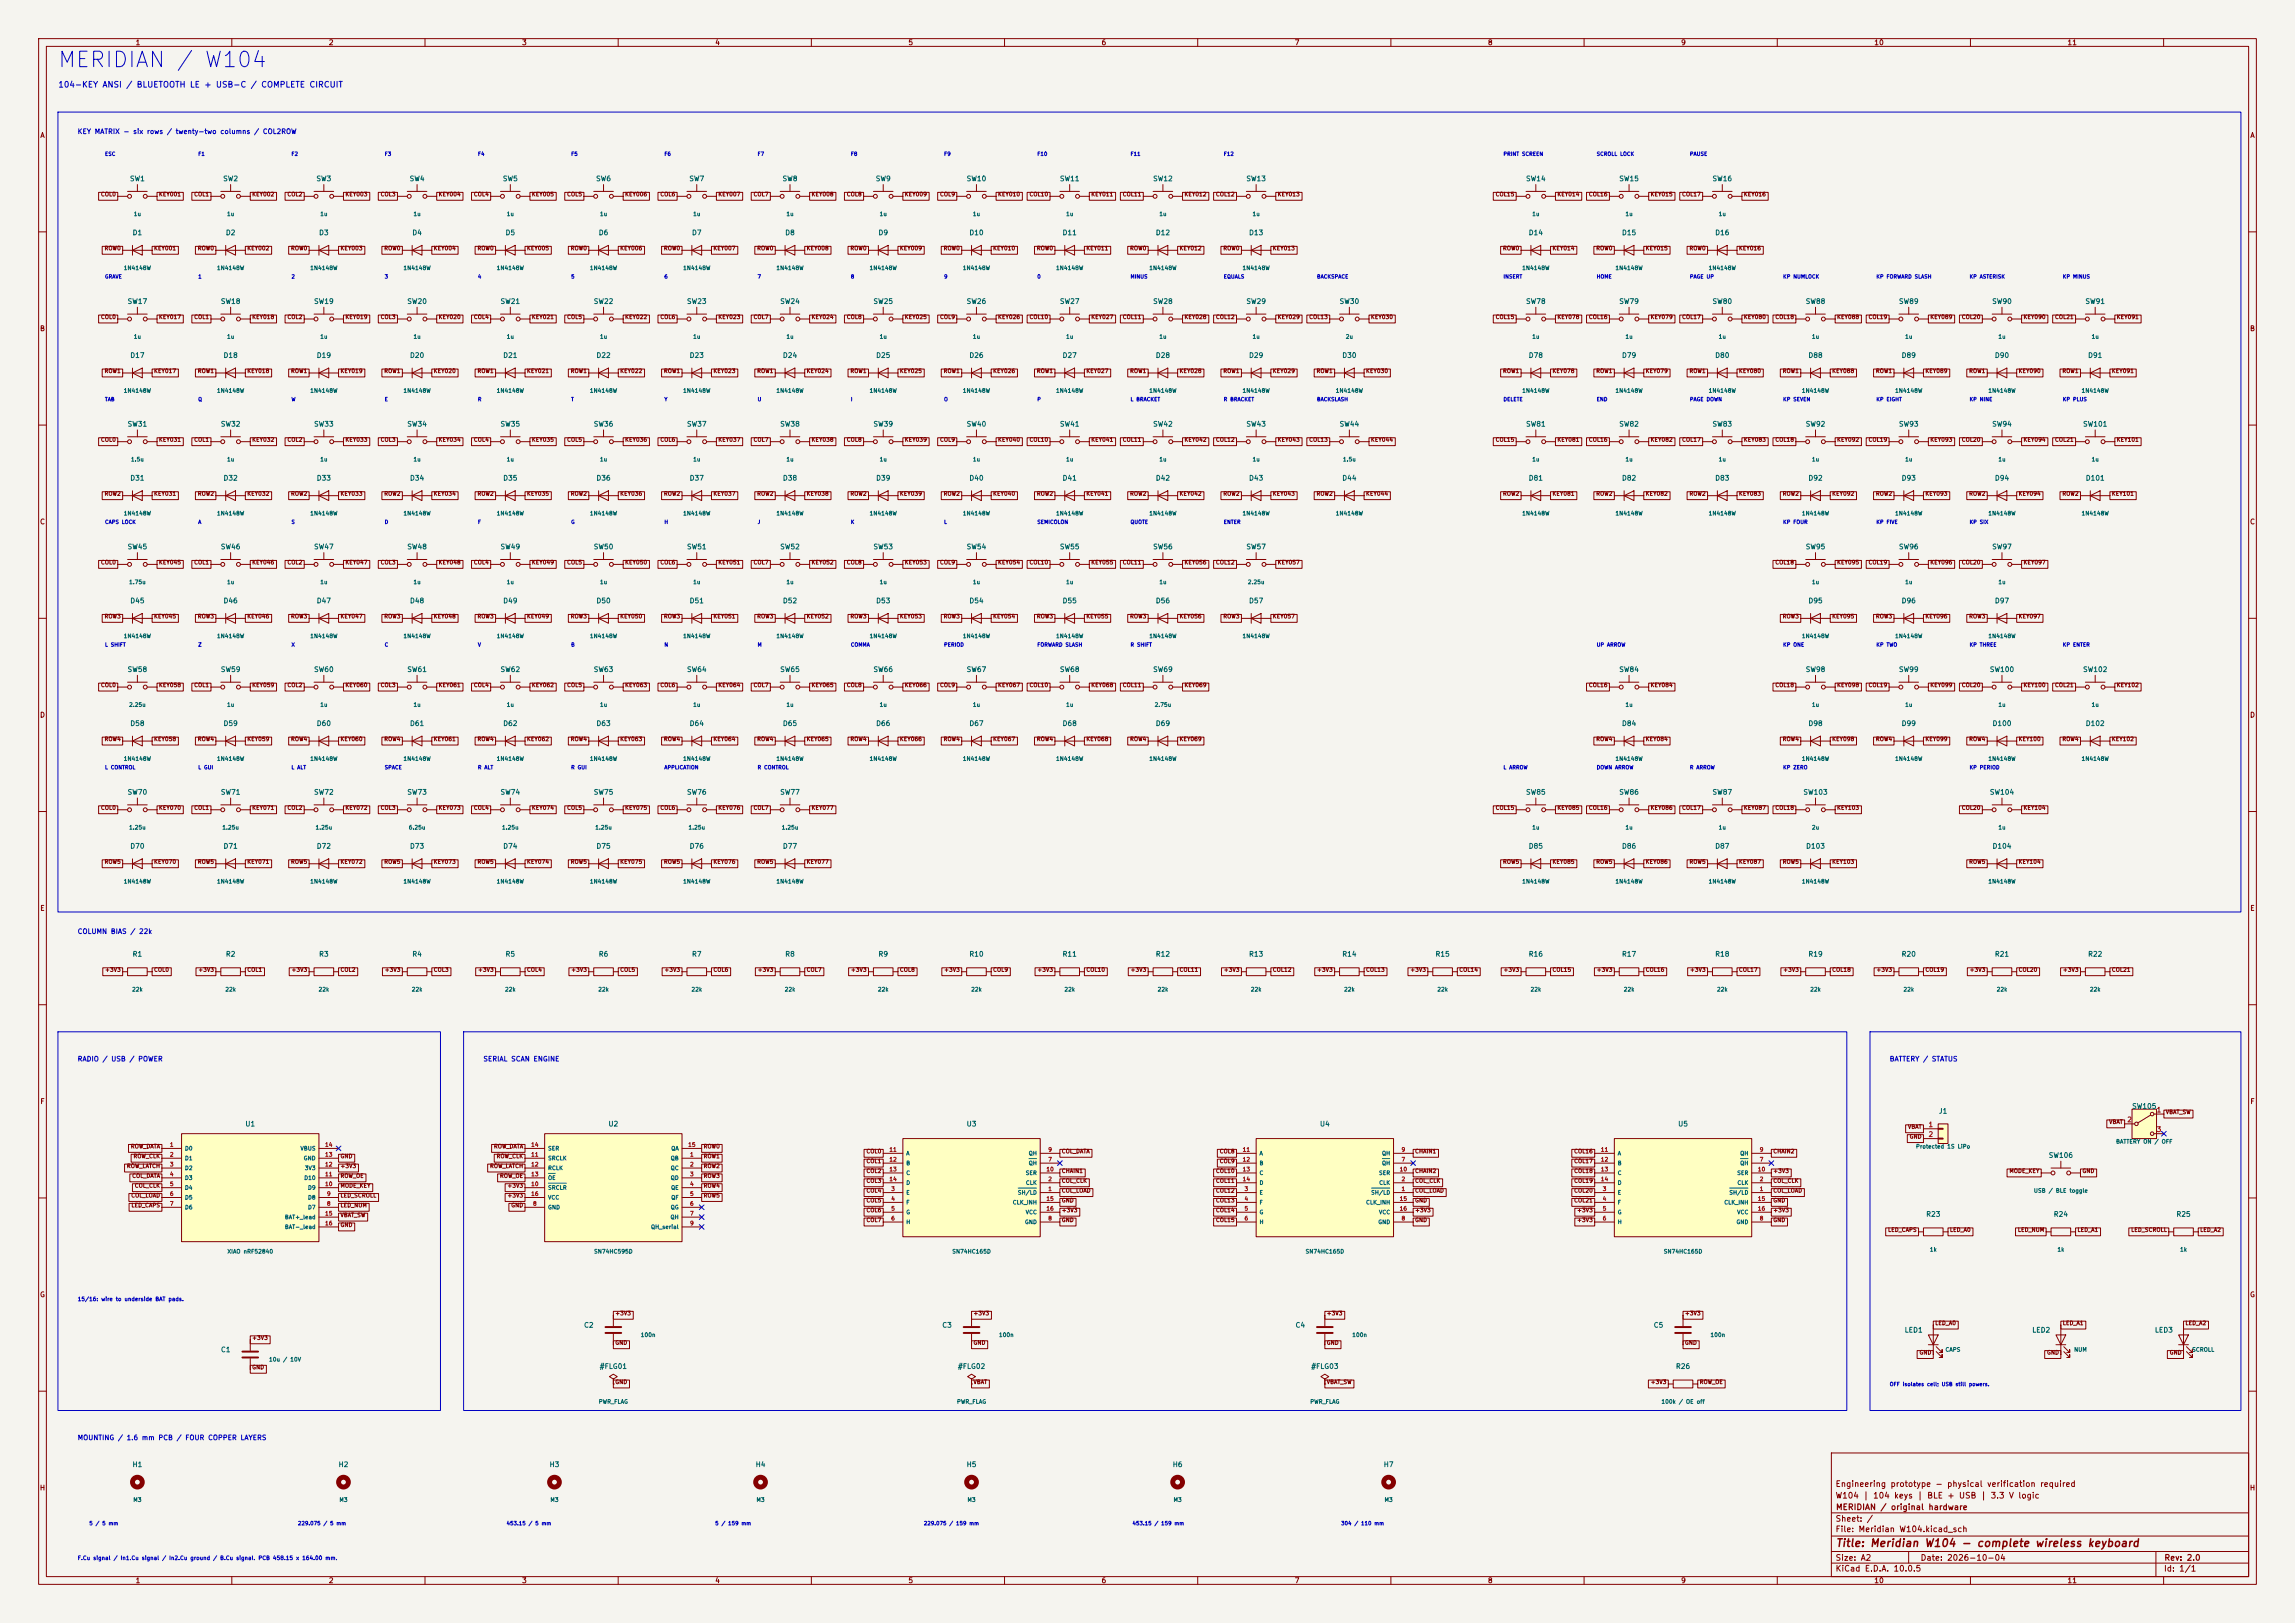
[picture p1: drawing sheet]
<svg xmlns="http://www.w3.org/2000/svg" width="594mm" height="420mm" viewBox="0 0 594 420" stroke-linecap="round" stroke-linejoin="round" font-family="sans-serif">
<defs><g id="words">
<text font-size="4" fill="#0000c2" x="14.7" y="18.5">MERIDIAN / W104</text>
<text font-size="2" fill="#840000" x="475" y="400.8">Title: Meridian W104 - complete wireless keyboard</text>
<text font-size="1.5" fill="#0000c2" x="15" y="23">104-KEY ANSI / BLUETOOTH LE + USB-C / COMPLETE CIRCUIT</text>
<g font-size="1.5" fill="#840000">
<text x="475" y="388.1">W104 | 104 keys | BLE + USB | 3.3 V logic</text>
<text x="475" y="385.1">Engineering prototype - physical verification required</text>
<text x="475" y="394.1">Sheet: /</text>
<text x="475.1" y="391.1">MERIDIAN / original hardware</text>
<text x="475" y="396.8">File: Meridian W104.kicad_sch</text>
<text x="475" y="407">KiCad E.D.A. 10.0.5</text>
<text x="475" y="404.2">Size: A2</text>
<text x="497" y="404.2">Date: 2026-10-04</text>
<text x="560" y="407">Id: 1/1</text>
<text x="560.1" y="404.2">Rev: 2.0</text>
</g>
<g font-size="1.3" fill="#840000">
<text x="35" y="12">1</text>
<text x="85" y="12">2</text>
<text x="135" y="12">3</text>
<text x="185" y="12">4</text>
<text x="235" y="12">5</text>
<text x="285" y="12">6</text>
<text x="335" y="12">7</text>
<text x="385" y="12">8</text>
<text x="435" y="12">9</text>
<text x="485" y="12">10</text>
<text x="535" y="12">11</text>
<text x="10.3" y="36">A</text>
<text x="582.3" y="36">A</text>
<text x="10.2" y="86">B</text>
<text x="582.2" y="86">B</text>
<text x="10.2" y="136">C</text>
<text x="582.2" y="136">C</text>
<text x="10.2" y="186">D</text>
<text x="582.2" y="186">D</text>
<text x="10.3" y="236">E</text>
<text x="582.3" y="236">E</text>
<text x="10.3" y="286">F</text>
<text x="582.3" y="286">F</text>
<text x="10.2" y="336">G</text>
<text x="582.2" y="336">G</text>
<text x="10.2" y="386">H</text>
<text x="582.2" y="386">H</text>
<text x="35" y="410">1</text>
<text x="85" y="410">2</text>
<text x="135" y="410">3</text>
<text x="185" y="410">4</text>
<text x="235" y="410">5</text>
<text x="285" y="410">6</text>
<text x="335" y="410">7</text>
<text x="385" y="410">8</text>
<text x="435" y="410">9</text>
<text x="485" y="410">10</text>
<text x="535" y="410">11</text>
</g>
<g font-size="1.3" fill="#0000c2">
<text x="20" y="35">KEY MATRIX - six rows / twenty-two columns / COL2ROW</text>
<text x="20" y="242">COLUMN BIAS / 22k</text>
<text x="20" y="275">RADIO / USB / POWER</text>
<text x="125" y="275">SERIAL SCAN ENGINE</text>
<text x="489" y="275">BATTERY / STATUS</text>
<text x="20" y="373">MOUNTING / 1.6 mm PCB / FOUR COPPER LAYERS</text>
</g>
<g font-size="1.3" fill="#006464">
<text x="33.5" y="47.2">SW1</text>
<text x="57.6" y="47.2">SW2</text>
<text x="81.8" y="47.2">SW3</text>
<text x="105.9" y="47.2">SW4</text>
<text x="130" y="47.2">SW5</text>
<text x="154.1" y="47.2">SW6</text>
<text x="178.3" y="47.2">SW7</text>
<text x="202.4" y="47.2">SW8</text>
<text x="226.5" y="47.2">SW9</text>
<text x="250.1" y="47.2">SW10</text>
<text x="274.2" y="47.2">SW11</text>
<text x="298.3" y="47.2">SW12</text>
<text x="322.5" y="47.2">SW13</text>
<text x="394.8" y="47.2">SW14</text>
<text x="419" y="47.2">SW15</text>
<text x="443.1" y="47.2">SW16</text>
<text x="34.2" y="61.2">D1</text>
<text x="58.3" y="61.2">D2</text>
<text x="82.5" y="61.2">D3</text>
<text x="106.6" y="61.2">D4</text>
<text x="130.7" y="61.2">D5</text>
<text x="154.8" y="61.2">D6</text>
<text x="179" y="61.2">D7</text>
<text x="203.1" y="61.2">D8</text>
<text x="227.2" y="61.2">D9</text>
<text x="250.8" y="61.2">D10</text>
<text x="274.9" y="61.2">D11</text>
<text x="299" y="61.2">D12</text>
<text x="323.1" y="61.2">D13</text>
<text x="395.5" y="61.2">D14</text>
<text x="419.7" y="61.2">D15</text>
<text x="443.8" y="61.2">D16</text>
<text x="32.9" y="78.9">SW17</text>
<text x="57" y="78.9">SW18</text>
<text x="81.2" y="78.9">SW19</text>
<text x="105.3" y="78.9">SW20</text>
<text x="129.4" y="78.9">SW21</text>
<text x="153.5" y="78.9">SW22</text>
<text x="177.7" y="78.9">SW23</text>
<text x="201.8" y="78.9">SW24</text>
<text x="225.9" y="78.9">SW25</text>
<text x="250.1" y="78.9">SW26</text>
<text x="274.2" y="78.9">SW27</text>
<text x="298.3" y="78.9">SW28</text>
<text x="322.5" y="78.9">SW29</text>
<text x="346.6" y="78.9">SW30</text>
<text x="394.8" y="78.9">SW78</text>
<text x="419" y="78.9">SW79</text>
<text x="443.1" y="78.9">SW80</text>
<text x="467.2" y="78.9">SW88</text>
<text x="491.4" y="78.9">SW89</text>
<text x="515.5" y="78.9">SW90</text>
<text x="539.6" y="78.9">SW91</text>
<text x="33.6" y="92.9">D17</text>
<text x="57.7" y="92.9">D18</text>
<text x="81.8" y="92.9">D19</text>
<text x="106" y="92.9">D20</text>
<text x="130.1" y="92.9">D21</text>
<text x="154.2" y="92.9">D22</text>
<text x="178.4" y="92.9">D23</text>
<text x="202.5" y="92.9">D24</text>
<text x="226.6" y="92.9">D25</text>
<text x="250.8" y="92.9">D26</text>
<text x="274.9" y="92.9">D27</text>
<text x="299" y="92.9">D28</text>
<text x="323.1" y="92.9">D29</text>
<text x="347.3" y="92.9">D30</text>
<text x="395.5" y="92.9">D78</text>
<text x="419.7" y="92.9">D79</text>
<text x="443.8" y="92.9">D80</text>
<text x="467.9" y="92.9">D88</text>
<text x="492.1" y="92.9">D89</text>
<text x="516.2" y="92.9">D90</text>
<text x="540.3" y="92.9">D91</text>
<text x="32.9" y="110.7">SW31</text>
<text x="57" y="110.7">SW32</text>
<text x="81.2" y="110.7">SW33</text>
<text x="105.3" y="110.7">SW34</text>
<text x="129.4" y="110.7">SW35</text>
<text x="153.5" y="110.7">SW36</text>
<text x="177.7" y="110.7">SW37</text>
<text x="201.8" y="110.7">SW38</text>
<text x="225.9" y="110.7">SW39</text>
<text x="250.1" y="110.7">SW40</text>
<text x="274.2" y="110.7">SW41</text>
<text x="298.3" y="110.7">SW42</text>
<text x="322.5" y="110.7">SW43</text>
<text x="346.6" y="110.7">SW44</text>
<text x="394.8" y="110.7">SW81</text>
<text x="419" y="110.7">SW82</text>
<text x="443.1" y="110.7">SW83</text>
<text x="467.2" y="110.7">SW92</text>
<text x="491.4" y="110.7">SW93</text>
<text x="515.5" y="110.7">SW94</text>
<text x="539" y="110.7">SW101</text>
<text x="33.6" y="124.7">D31</text>
<text x="57.7" y="124.7">D32</text>
<text x="81.8" y="124.7">D33</text>
<text x="106" y="124.7">D34</text>
<text x="130.1" y="124.7">D35</text>
<text x="154.2" y="124.7">D36</text>
<text x="178.4" y="124.7">D37</text>
<text x="202.5" y="124.7">D38</text>
<text x="226.6" y="124.7">D39</text>
<text x="250.8" y="124.7">D40</text>
<text x="274.9" y="124.7">D41</text>
<text x="299" y="124.7">D42</text>
<text x="323.1" y="124.7">D43</text>
<text x="347.3" y="124.7">D44</text>
<text x="395.5" y="124.7">D81</text>
<text x="419.7" y="124.7">D82</text>
<text x="443.8" y="124.7">D83</text>
<text x="467.9" y="124.7">D92</text>
<text x="492.1" y="124.7">D93</text>
<text x="516.2" y="124.7">D94</text>
<text x="539.7" y="124.7">D101</text>
<text x="32.9" y="142.4">SW45</text>
<text x="57" y="142.4">SW46</text>
<text x="81.2" y="142.4">SW47</text>
<text x="105.3" y="142.4">SW48</text>
<text x="129.4" y="142.4">SW49</text>
<text x="153.5" y="142.4">SW50</text>
<text x="177.7" y="142.4">SW51</text>
<text x="201.8" y="142.4">SW52</text>
<text x="225.9" y="142.4">SW53</text>
<text x="250.1" y="142.4">SW54</text>
<text x="274.2" y="142.4">SW55</text>
<text x="298.3" y="142.4">SW56</text>
<text x="322.5" y="142.4">SW57</text>
<text x="467.2" y="142.4">SW95</text>
<text x="491.4" y="142.4">SW96</text>
<text x="515.5" y="142.4">SW97</text>
<text x="33.6" y="156.4">D45</text>
<text x="57.7" y="156.4">D46</text>
<text x="81.8" y="156.4">D47</text>
<text x="106" y="156.4">D48</text>
<text x="130.1" y="156.4">D49</text>
<text x="154.2" y="156.4">D50</text>
<text x="178.4" y="156.4">D51</text>
<text x="202.5" y="156.4">D52</text>
<text x="226.6" y="156.4">D53</text>
<text x="250.8" y="156.4">D54</text>
<text x="274.9" y="156.4">D55</text>
<text x="299" y="156.4">D56</text>
<text x="323.1" y="156.4">D57</text>
<text x="467.9" y="156.4">D95</text>
<text x="492.1" y="156.4">D96</text>
<text x="516.2" y="156.4">D97</text>
<text x="32.9" y="174.2">SW58</text>
<text x="57" y="174.2">SW59</text>
<text x="81.2" y="174.2">SW60</text>
<text x="105.3" y="174.2">SW61</text>
<text x="129.4" y="174.2">SW62</text>
<text x="153.5" y="174.2">SW63</text>
<text x="177.7" y="174.2">SW64</text>
<text x="201.8" y="174.2">SW65</text>
<text x="225.9" y="174.2">SW66</text>
<text x="250.1" y="174.2">SW67</text>
<text x="274.2" y="174.2">SW68</text>
<text x="298.3" y="174.2">SW69</text>
<text x="419" y="174.2">SW84</text>
<text x="467.2" y="174.2">SW98</text>
<text x="491.4" y="174.2">SW99</text>
<text x="514.9" y="174.2">SW100</text>
<text x="539" y="174.2">SW102</text>
<text x="33.6" y="188.2">D58</text>
<text x="57.7" y="188.2">D59</text>
<text x="81.8" y="188.2">D60</text>
<text x="106" y="188.2">D61</text>
<text x="130.1" y="188.2">D62</text>
<text x="154.2" y="188.2">D63</text>
<text x="178.4" y="188.2">D64</text>
<text x="202.5" y="188.2">D65</text>
<text x="226.6" y="188.2">D66</text>
<text x="250.8" y="188.2">D67</text>
<text x="274.9" y="188.2">D68</text>
<text x="299" y="188.2">D69</text>
<text x="419.7" y="188.2">D84</text>
<text x="467.9" y="188.2">D98</text>
<text x="492.1" y="188.2">D99</text>
<text x="515.6" y="188.2">D100</text>
<text x="539.7" y="188.2">D102</text>
<text x="32.9" y="205.9">SW70</text>
<text x="57" y="205.9">SW71</text>
<text x="81.2" y="205.9">SW72</text>
<text x="105.3" y="205.9">SW73</text>
<text x="129.4" y="205.9">SW74</text>
<text x="153.5" y="205.9">SW75</text>
<text x="177.7" y="205.9">SW76</text>
<text x="201.8" y="205.9">SW77</text>
<text x="394.8" y="205.9">SW85</text>
<text x="419" y="205.9">SW86</text>
<text x="443.1" y="205.9">SW87</text>
<text x="466.6" y="205.9">SW103</text>
<text x="514.9" y="205.9">SW104</text>
<text x="33.6" y="219.9">D70</text>
<text x="57.7" y="219.9">D71</text>
<text x="81.8" y="219.9">D72</text>
<text x="106" y="219.9">D73</text>
<text x="130.1" y="219.9">D74</text>
<text x="154.2" y="219.9">D75</text>
<text x="178.4" y="219.9">D76</text>
<text x="202.5" y="219.9">D77</text>
<text x="395.5" y="219.9">D85</text>
<text x="419.7" y="219.9">D86</text>
<text x="443.8" y="219.9">D87</text>
<text x="467.3" y="219.9">D103</text>
<text x="515.6" y="219.9">D104</text>
<text x="34.2" y="247.9">R1</text>
<text x="58.3" y="247.9">R2</text>
<text x="82.5" y="247.9">R3</text>
<text x="106.6" y="247.9">R4</text>
<text x="130.7" y="247.9">R5</text>
<text x="154.8" y="247.9">R6</text>
<text x="179" y="247.9">R7</text>
<text x="203.1" y="247.9">R8</text>
<text x="227.2" y="247.9">R9</text>
<text x="250.8" y="247.9">R10</text>
<text x="274.9" y="247.9">R11</text>
<text x="299" y="247.9">R12</text>
<text x="323.1" y="247.9">R13</text>
<text x="347.3" y="247.9">R14</text>
<text x="371.4" y="247.9">R15</text>
<text x="395.5" y="247.9">R16</text>
<text x="419.7" y="247.9">R17</text>
<text x="443.8" y="247.9">R18</text>
<text x="467.9" y="247.9">R19</text>
<text x="492.1" y="247.9">R20</text>
<text x="516.2" y="247.9">R21</text>
<text x="540.3" y="247.9">R22</text>
<text x="551.7" y="287.2">SW105</text>
<text x="63.4" y="291.8">U1</text>
<text x="157.4" y="291.8">U2</text>
<text x="250.1" y="291.8">U3</text>
<text x="341.5" y="291.8">U4</text>
<text x="434.2" y="291.8">U5</text>
<text x="501.7" y="288.5">J1</text>
<text x="530.1" y="299.9">SW106</text>
<text x="498.4" y="315.2">R23</text>
<text x="531.4" y="315.2">R24</text>
<text x="563.2" y="315.2">R25</text>
<text x="151" y="343.9">C2</text>
<text x="243.7" y="343.9">C3</text>
<text x="335.2" y="343.9">C4</text>
<text x="427.9" y="343.9">C5</text>
<text x="492.8" y="345.1">LED1</text>
<text x="525.9" y="345.1">LED2</text>
<text x="557.6" y="345.1">LED3</text>
<text x="57.1" y="350.2">C1</text>
<text x="155.1" y="354.5">#FLG01</text>
<text x="247.8" y="354.5">#FLG02</text>
<text x="339.2" y="354.5">#FLG03</text>
<text x="433.6" y="354.5">R26</text>
<text x="34.2" y="379.9">H1</text>
<text x="87.5" y="379.9">H2</text>
<text x="142.1" y="379.9">H3</text>
<text x="195.5" y="379.9">H4</text>
<text x="250.1" y="379.9">H5</text>
<text x="303.4" y="379.9">H6</text>
<text x="358" y="379.9">H7</text>
</g>
<g font-size="1.3" fill="#a90000">
<text x="499" y="292">1</text>
<text x="550.4" y="290.7">2</text>
<text x="558.1" y="288.2">1</text>
<text x="558.1" y="293.2">3</text>
<text x="499" y="294.5">2</text>
</g>
<g font-size="1" fill="#0000c2">
<text x="27.1" y="40.6">ESC</text>
<text x="51.2" y="40.6">F1</text>
<text x="75.3" y="40.6">F2</text>
<text x="99.5" y="40.6">F3</text>
<text x="123.6" y="40.6">F4</text>
<text x="147.7" y="40.6">F5</text>
<text x="171.8" y="40.6">F6</text>
<text x="196" y="40.6">F7</text>
<text x="220.1" y="40.6">F8</text>
<text x="244.2" y="40.6">F9</text>
<text x="268.4" y="40.6">F10</text>
<text x="292.5" y="40.6">F11</text>
<text x="316.6" y="40.6">F12</text>
<text x="389" y="40.6">PRINT SCREEN</text>
<text x="413.1" y="40.6">SCROLL LOCK</text>
<text x="437.3" y="40.6">PAUSE</text>
<text x="27.1" y="72.3">GRAVE</text>
<text x="51.2" y="72.3">1</text>
<text x="75.3" y="72.3">2</text>
<text x="99.5" y="72.3">3</text>
<text x="123.6" y="72.3">4</text>
<text x="147.7" y="72.3">5</text>
<text x="171.8" y="72.3">6</text>
<text x="196" y="72.3">7</text>
<text x="220.1" y="72.3">8</text>
<text x="244.2" y="72.3">9</text>
<text x="268.4" y="72.3">0</text>
<text x="292.5" y="72.3">MINUS</text>
<text x="316.6" y="72.3">EQUALS</text>
<text x="340.8" y="72.3">BACKSPACE</text>
<text x="389" y="72.3">INSERT</text>
<text x="413.1" y="72.3">HOME</text>
<text x="437.3" y="72.3">PAGE UP</text>
<text x="461.4" y="72.3">KP NUMLOCK</text>
<text x="485.5" y="72.3">KP FORWARD SLASH</text>
<text x="509.7" y="72.3">KP ASTERISK</text>
<text x="533.8" y="72.3">KP MINUS</text>
<text x="27.1" y="104.1">TAB</text>
<text x="51.2" y="104.1">Q</text>
<text x="75.3" y="104.1">W</text>
<text x="99.5" y="104.1">E</text>
<text x="123.6" y="104.1">R</text>
<text x="147.7" y="104.1">T</text>
<text x="171.8" y="104.1">Y</text>
<text x="196" y="104.1">U</text>
<text x="220.1" y="104.1">I</text>
<text x="244.2" y="104.1">O</text>
<text x="268.4" y="104.1">P</text>
<text x="292.5" y="104.1">L BRACKET</text>
<text x="316.6" y="104.1">R BRACKET</text>
<text x="340.8" y="104.1">BACKSLASH</text>
<text x="389" y="104.1">DELETE</text>
<text x="413.1" y="104.1">END</text>
<text x="437.3" y="104.1">PAGE DOWN</text>
<text x="461.4" y="104.1">KP SEVEN</text>
<text x="485.5" y="104.1">KP EIGHT</text>
<text x="509.7" y="104.1">KP NINE</text>
<text x="533.8" y="104.1">KP PLUS</text>
<text x="27.1" y="135.8">CAPS LOCK</text>
<text x="51.2" y="135.8">A</text>
<text x="75.3" y="135.8">S</text>
<text x="99.5" y="135.8">D</text>
<text x="123.6" y="135.8">F</text>
<text x="147.7" y="135.8">G</text>
<text x="171.8" y="135.8">H</text>
<text x="196" y="135.8">J</text>
<text x="220.1" y="135.8">K</text>
<text x="244.2" y="135.8">L</text>
<text x="268.4" y="135.8">SEMICOLON</text>
<text x="292.5" y="135.8">QUOTE</text>
<text x="316.6" y="135.8">ENTER</text>
<text x="461.4" y="135.8">KP FOUR</text>
<text x="485.5" y="135.8">KP FIVE</text>
<text x="509.7" y="135.8">KP SIX</text>
<text x="27.1" y="167.6">L SHIFT</text>
<text x="51.2" y="167.6">Z</text>
<text x="75.3" y="167.6">X</text>
<text x="99.5" y="167.6">C</text>
<text x="123.6" y="167.6">V</text>
<text x="147.7" y="167.6">B</text>
<text x="171.8" y="167.6">N</text>
<text x="196" y="167.6">M</text>
<text x="220.1" y="167.6">COMMA</text>
<text x="244.2" y="167.6">PERIOD</text>
<text x="268.4" y="167.6">FORWARD SLASH</text>
<text x="292.5" y="167.6">R SHIFT</text>
<text x="413.1" y="167.6">UP ARROW</text>
<text x="461.4" y="167.6">KP ONE</text>
<text x="485.5" y="167.6">KP TWO</text>
<text x="509.7" y="167.6">KP THREE</text>
<text x="533.8" y="167.6">KP ENTER</text>
<text x="27.1" y="199.3">L CONTROL</text>
<text x="51.2" y="199.3">L GUI</text>
<text x="75.3" y="199.3">L ALT</text>
<text x="99.5" y="199.3">SPACE</text>
<text x="123.6" y="199.3">R ALT</text>
<text x="147.7" y="199.3">R GUI</text>
<text x="171.8" y="199.3">APPLICATION</text>
<text x="196" y="199.3">R CONTROL</text>
<text x="389" y="199.3">L ARROW</text>
<text x="413.1" y="199.3">DOWN ARROW</text>
<text x="437.3" y="199.3">R ARROW</text>
<text x="461.4" y="199.3">KP ZERO</text>
<text x="509.7" y="199.3">KP PERIOD</text>
<text x="20" y="336.9">15/16: wire to underside BAT pads.</text>
<text x="489" y="358.9">OFF isolates cell; USB still powers.</text>
<text x="23" y="394.9">5 / 5 mm</text>
<text x="77" y="394.9">229.075 / 5 mm</text>
<text x="131" y="394.9">453.15 / 5 mm</text>
<text x="185" y="394.9">5 / 159 mm</text>
<text x="239" y="394.9">229.075 / 159 mm</text>
<text x="293" y="394.9">453.15 / 159 mm</text>
<text x="347" y="394.9">304 / 110 mm</text>
<text x="20" y="403.9">F.Cu signal / In1.Cu signal / In2.Cu ground / B.Cu signal. PCB 458.15 x 164.00 mm.</text>
</g>
<g font-size="1" fill="#840000">
<text x="26" y="51">COL0</text>
<text x="41" y="51">KEY001</text>
<text x="50.1" y="51">COL1</text>
<text x="65.2" y="51">KEY002</text>
<text x="74.3" y="51">COL2</text>
<text x="89.3" y="51">KEY003</text>
<text x="98.4" y="51">COL3</text>
<text x="113.4" y="51">KEY004</text>
<text x="122.5" y="51">COL4</text>
<text x="137.5" y="51">KEY005</text>
<text x="146.7" y="51">COL5</text>
<text x="161.7" y="51">KEY006</text>
<text x="170.8" y="51">COL6</text>
<text x="185.8" y="51">KEY007</text>
<text x="194.9" y="51">COL7</text>
<text x="209.9" y="51">KEY008</text>
<text x="219" y="51">COL8</text>
<text x="234.1" y="51">KEY009</text>
<text x="243.2" y="51">COL9</text>
<text x="258.2" y="51">KEY010</text>
<text x="266.3" y="51">COL10</text>
<text x="282.3" y="51">KEY011</text>
<text x="290.5" y="51">COL11</text>
<text x="306.5" y="51">KEY012</text>
<text x="314.6" y="51">COL12</text>
<text x="330.6" y="51">KEY013</text>
<text x="387" y="51">COL15</text>
<text x="403" y="51">KEY014</text>
<text x="411.1" y="51">COL16</text>
<text x="427.1" y="51">KEY015</text>
<text x="435.2" y="51">COL17</text>
<text x="451.2" y="51">KEY016</text>
<text x="26.9" y="65">ROW0</text>
<text x="39.8" y="65">KEY001</text>
<text x="51.1" y="65">ROW0</text>
<text x="63.9" y="65">KEY002</text>
<text x="75.2" y="65">ROW0</text>
<text x="88" y="65">KEY003</text>
<text x="99.3" y="65">ROW0</text>
<text x="112.1" y="65">KEY004</text>
<text x="123.5" y="65">ROW0</text>
<text x="136.3" y="65">KEY005</text>
<text x="147.6" y="65">ROW0</text>
<text x="160.4" y="65">KEY006</text>
<text x="171.7" y="65">ROW0</text>
<text x="184.5" y="65">KEY007</text>
<text x="195.8" y="65">ROW0</text>
<text x="208.7" y="65">KEY008</text>
<text x="220" y="65">ROW0</text>
<text x="232.8" y="65">KEY009</text>
<text x="244.1" y="65">ROW0</text>
<text x="256.9" y="65">KEY010</text>
<text x="268.2" y="65">ROW0</text>
<text x="281.1" y="65">KEY011</text>
<text x="292.4" y="65">ROW0</text>
<text x="305.2" y="65">KEY012</text>
<text x="316.5" y="65">ROW0</text>
<text x="329.3" y="65">KEY013</text>
<text x="388.9" y="65">ROW0</text>
<text x="401.7" y="65">KEY014</text>
<text x="413" y="65">ROW0</text>
<text x="425.8" y="65">KEY015</text>
<text x="437.1" y="65">ROW0</text>
<text x="450" y="65">KEY016</text>
<text x="26" y="82.8">COL0</text>
<text x="41" y="82.8">KEY017</text>
<text x="50.1" y="82.8">COL1</text>
<text x="65.2" y="82.8">KEY018</text>
<text x="74.3" y="82.8">COL2</text>
<text x="89.3" y="82.8">KEY019</text>
<text x="98.4" y="82.8">COL3</text>
<text x="113.4" y="82.8">KEY020</text>
<text x="122.5" y="82.8">COL4</text>
<text x="137.5" y="82.8">KEY021</text>
<text x="146.7" y="82.8">COL5</text>
<text x="161.7" y="82.8">KEY022</text>
<text x="170.8" y="82.8">COL6</text>
<text x="185.8" y="82.8">KEY023</text>
<text x="194.9" y="82.8">COL7</text>
<text x="209.9" y="82.8">KEY024</text>
<text x="219" y="82.8">COL8</text>
<text x="234.1" y="82.8">KEY025</text>
<text x="243.2" y="82.8">COL9</text>
<text x="258.2" y="82.8">KEY026</text>
<text x="266.3" y="82.8">COL10</text>
<text x="282.3" y="82.8">KEY027</text>
<text x="290.5" y="82.8">COL11</text>
<text x="306.5" y="82.8">KEY028</text>
<text x="314.6" y="82.8">COL12</text>
<text x="330.6" y="82.8">KEY029</text>
<text x="338.7" y="82.8">COL13</text>
<text x="354.7" y="82.8">KEY030</text>
<text x="387" y="82.8">COL15</text>
<text x="403" y="82.8">KEY078</text>
<text x="411.1" y="82.8">COL16</text>
<text x="427.1" y="82.8">KEY079</text>
<text x="435.2" y="82.8">COL17</text>
<text x="451.2" y="82.8">KEY080</text>
<text x="459.4" y="82.8">COL18</text>
<text x="475.4" y="82.8">KEY088</text>
<text x="483.5" y="82.8">COL19</text>
<text x="499.5" y="82.8">KEY089</text>
<text x="507.6" y="82.8">COL20</text>
<text x="523.6" y="82.8">KEY090</text>
<text x="531.8" y="82.8">COL21</text>
<text x="547.8" y="82.8">KEY091</text>
<text x="26.9" y="96.8">ROW1</text>
<text x="39.8" y="96.8">KEY017</text>
<text x="51.1" y="96.8">ROW1</text>
<text x="63.9" y="96.8">KEY018</text>
<text x="75.2" y="96.8">ROW1</text>
<text x="88" y="96.8">KEY019</text>
<text x="99.3" y="96.8">ROW1</text>
<text x="112.1" y="96.8">KEY020</text>
<text x="123.5" y="96.8">ROW1</text>
<text x="136.3" y="96.8">KEY021</text>
<text x="147.6" y="96.8">ROW1</text>
<text x="160.4" y="96.8">KEY022</text>
<text x="171.7" y="96.8">ROW1</text>
<text x="184.5" y="96.8">KEY023</text>
<text x="195.8" y="96.8">ROW1</text>
<text x="208.7" y="96.8">KEY024</text>
<text x="220" y="96.8">ROW1</text>
<text x="232.8" y="96.8">KEY025</text>
<text x="244.1" y="96.8">ROW1</text>
<text x="256.9" y="96.8">KEY026</text>
<text x="268.2" y="96.8">ROW1</text>
<text x="281.1" y="96.8">KEY027</text>
<text x="292.4" y="96.8">ROW1</text>
<text x="305.2" y="96.8">KEY028</text>
<text x="316.5" y="96.8">ROW1</text>
<text x="329.3" y="96.8">KEY029</text>
<text x="340.6" y="96.8">ROW1</text>
<text x="353.4" y="96.8">KEY030</text>
<text x="388.9" y="96.8">ROW1</text>
<text x="401.7" y="96.8">KEY078</text>
<text x="413" y="96.8">ROW1</text>
<text x="425.8" y="96.8">KEY079</text>
<text x="437.1" y="96.8">ROW1</text>
<text x="450" y="96.8">KEY080</text>
<text x="461.3" y="96.8">ROW1</text>
<text x="474.1" y="96.8">KEY088</text>
<text x="485.4" y="96.8">ROW1</text>
<text x="498.2" y="96.8">KEY089</text>
<text x="509.5" y="96.8">ROW1</text>
<text x="522.4" y="96.8">KEY090</text>
<text x="533.7" y="96.8">ROW1</text>
<text x="546.5" y="96.8">KEY091</text>
<text x="26" y="114.5">COL0</text>
<text x="41" y="114.5">KEY031</text>
<text x="50.1" y="114.5">COL1</text>
<text x="65.2" y="114.5">KEY032</text>
<text x="74.3" y="114.5">COL2</text>
<text x="89.3" y="114.5">KEY033</text>
<text x="98.4" y="114.5">COL3</text>
<text x="113.4" y="114.5">KEY034</text>
<text x="122.5" y="114.5">COL4</text>
<text x="137.5" y="114.5">KEY035</text>
<text x="146.7" y="114.5">COL5</text>
<text x="161.7" y="114.5">KEY036</text>
<text x="170.8" y="114.5">COL6</text>
<text x="185.8" y="114.5">KEY037</text>
<text x="194.9" y="114.5">COL7</text>
<text x="209.9" y="114.5">KEY038</text>
<text x="219" y="114.5">COL8</text>
<text x="234.1" y="114.5">KEY039</text>
<text x="243.2" y="114.5">COL9</text>
<text x="258.2" y="114.5">KEY040</text>
<text x="266.3" y="114.5">COL10</text>
<text x="282.3" y="114.5">KEY041</text>
<text x="290.5" y="114.5">COL11</text>
<text x="306.5" y="114.5">KEY042</text>
<text x="314.6" y="114.5">COL12</text>
<text x="330.6" y="114.5">KEY043</text>
<text x="338.7" y="114.5">COL13</text>
<text x="354.7" y="114.5">KEY044</text>
<text x="387" y="114.5">COL15</text>
<text x="403" y="114.5">KEY081</text>
<text x="411.1" y="114.5">COL16</text>
<text x="427.1" y="114.5">KEY082</text>
<text x="435.2" y="114.5">COL17</text>
<text x="451.2" y="114.5">KEY083</text>
<text x="459.4" y="114.5">COL18</text>
<text x="475.4" y="114.5">KEY092</text>
<text x="483.5" y="114.5">COL19</text>
<text x="499.5" y="114.5">KEY093</text>
<text x="507.6" y="114.5">COL20</text>
<text x="523.6" y="114.5">KEY094</text>
<text x="531.8" y="114.5">COL21</text>
<text x="547.8" y="114.5">KEY101</text>
<text x="26.9" y="128.5">ROW2</text>
<text x="39.8" y="128.5">KEY031</text>
<text x="51.1" y="128.5">ROW2</text>
<text x="63.9" y="128.5">KEY032</text>
<text x="75.2" y="128.5">ROW2</text>
<text x="88" y="128.5">KEY033</text>
<text x="99.3" y="128.5">ROW2</text>
<text x="112.1" y="128.5">KEY034</text>
<text x="123.5" y="128.5">ROW2</text>
<text x="136.3" y="128.5">KEY035</text>
<text x="147.6" y="128.5">ROW2</text>
<text x="160.4" y="128.5">KEY036</text>
<text x="171.7" y="128.5">ROW2</text>
<text x="184.5" y="128.5">KEY037</text>
<text x="195.8" y="128.5">ROW2</text>
<text x="208.7" y="128.5">KEY038</text>
<text x="220" y="128.5">ROW2</text>
<text x="232.8" y="128.5">KEY039</text>
<text x="244.1" y="128.5">ROW2</text>
<text x="256.9" y="128.5">KEY040</text>
<text x="268.2" y="128.5">ROW2</text>
<text x="281.1" y="128.5">KEY041</text>
<text x="292.4" y="128.5">ROW2</text>
<text x="305.2" y="128.5">KEY042</text>
<text x="316.5" y="128.5">ROW2</text>
<text x="329.3" y="128.5">KEY043</text>
<text x="340.6" y="128.5">ROW2</text>
<text x="353.4" y="128.5">KEY044</text>
<text x="388.9" y="128.5">ROW2</text>
<text x="401.7" y="128.5">KEY081</text>
<text x="413" y="128.5">ROW2</text>
<text x="425.8" y="128.5">KEY082</text>
<text x="437.1" y="128.5">ROW2</text>
<text x="450" y="128.5">KEY083</text>
<text x="461.3" y="128.5">ROW2</text>
<text x="474.1" y="128.5">KEY092</text>
<text x="485.4" y="128.5">ROW2</text>
<text x="498.2" y="128.5">KEY093</text>
<text x="509.5" y="128.5">ROW2</text>
<text x="522.4" y="128.5">KEY094</text>
<text x="533.7" y="128.5">ROW2</text>
<text x="546.5" y="128.5">KEY101</text>
<text x="26" y="146.3">COL0</text>
<text x="41" y="146.3">KEY045</text>
<text x="50.1" y="146.3">COL1</text>
<text x="65.2" y="146.3">KEY046</text>
<text x="74.3" y="146.3">COL2</text>
<text x="89.3" y="146.3">KEY047</text>
<text x="98.4" y="146.3">COL3</text>
<text x="113.4" y="146.3">KEY048</text>
<text x="122.5" y="146.3">COL4</text>
<text x="137.5" y="146.3">KEY049</text>
<text x="146.7" y="146.3">COL5</text>
<text x="161.7" y="146.3">KEY050</text>
<text x="170.8" y="146.3">COL6</text>
<text x="185.8" y="146.3">KEY051</text>
<text x="194.9" y="146.3">COL7</text>
<text x="209.9" y="146.3">KEY052</text>
<text x="219" y="146.3">COL8</text>
<text x="234.1" y="146.3">KEY053</text>
<text x="243.2" y="146.3">COL9</text>
<text x="258.2" y="146.3">KEY054</text>
<text x="266.3" y="146.3">COL10</text>
<text x="282.3" y="146.3">KEY055</text>
<text x="290.5" y="146.3">COL11</text>
<text x="306.5" y="146.3">KEY056</text>
<text x="314.6" y="146.3">COL12</text>
<text x="330.6" y="146.3">KEY057</text>
<text x="459.4" y="146.3">COL18</text>
<text x="475.4" y="146.3">KEY095</text>
<text x="483.5" y="146.3">COL19</text>
<text x="499.5" y="146.3">KEY096</text>
<text x="507.6" y="146.3">COL20</text>
<text x="523.6" y="146.3">KEY097</text>
<text x="26.9" y="160.3">ROW3</text>
<text x="39.8" y="160.3">KEY045</text>
<text x="51.1" y="160.3">ROW3</text>
<text x="63.9" y="160.3">KEY046</text>
<text x="75.2" y="160.3">ROW3</text>
<text x="88" y="160.3">KEY047</text>
<text x="99.3" y="160.3">ROW3</text>
<text x="112.1" y="160.3">KEY048</text>
<text x="123.5" y="160.3">ROW3</text>
<text x="136.3" y="160.3">KEY049</text>
<text x="147.6" y="160.3">ROW3</text>
<text x="160.4" y="160.3">KEY050</text>
<text x="171.7" y="160.3">ROW3</text>
<text x="184.5" y="160.3">KEY051</text>
<text x="195.8" y="160.3">ROW3</text>
<text x="208.7" y="160.3">KEY052</text>
<text x="220" y="160.3">ROW3</text>
<text x="232.8" y="160.3">KEY053</text>
<text x="244.1" y="160.3">ROW3</text>
<text x="256.9" y="160.3">KEY054</text>
<text x="268.2" y="160.3">ROW3</text>
<text x="281.1" y="160.3">KEY055</text>
<text x="292.4" y="160.3">ROW3</text>
<text x="305.2" y="160.3">KEY056</text>
<text x="316.5" y="160.3">ROW3</text>
<text x="329.3" y="160.3">KEY057</text>
<text x="461.3" y="160.3">ROW3</text>
<text x="474.1" y="160.3">KEY095</text>
<text x="485.4" y="160.3">ROW3</text>
<text x="498.2" y="160.3">KEY096</text>
<text x="509.5" y="160.3">ROW3</text>
<text x="522.4" y="160.3">KEY097</text>
<text x="26" y="178">COL0</text>
<text x="41" y="178">KEY058</text>
<text x="50.1" y="178">COL1</text>
<text x="65.2" y="178">KEY059</text>
<text x="74.3" y="178">COL2</text>
<text x="89.3" y="178">KEY060</text>
<text x="98.4" y="178">COL3</text>
<text x="113.4" y="178">KEY061</text>
<text x="122.5" y="178">COL4</text>
<text x="137.5" y="178">KEY062</text>
<text x="146.7" y="178">COL5</text>
<text x="161.7" y="178">KEY063</text>
<text x="170.8" y="178">COL6</text>
<text x="185.8" y="178">KEY064</text>
<text x="194.9" y="178">COL7</text>
<text x="209.9" y="178">KEY065</text>
<text x="219" y="178">COL8</text>
<text x="234.1" y="178">KEY066</text>
<text x="243.2" y="178">COL9</text>
<text x="258.2" y="178">KEY067</text>
<text x="266.3" y="178">COL10</text>
<text x="282.3" y="178">KEY068</text>
<text x="290.5" y="178">COL11</text>
<text x="306.5" y="178">KEY069</text>
<text x="411.1" y="178">COL16</text>
<text x="427.1" y="178">KEY084</text>
<text x="459.4" y="178">COL18</text>
<text x="475.4" y="178">KEY098</text>
<text x="483.5" y="178">COL19</text>
<text x="499.5" y="178">KEY099</text>
<text x="507.6" y="178">COL20</text>
<text x="523.6" y="178">KEY100</text>
<text x="531.8" y="178">COL21</text>
<text x="547.8" y="178">KEY102</text>
<text x="26.9" y="192">ROW4</text>
<text x="39.8" y="192">KEY058</text>
<text x="51.1" y="192">ROW4</text>
<text x="63.9" y="192">KEY059</text>
<text x="75.2" y="192">ROW4</text>
<text x="88" y="192">KEY060</text>
<text x="99.3" y="192">ROW4</text>
<text x="112.1" y="192">KEY061</text>
<text x="123.5" y="192">ROW4</text>
<text x="136.3" y="192">KEY062</text>
<text x="147.6" y="192">ROW4</text>
<text x="160.4" y="192">KEY063</text>
<text x="171.7" y="192">ROW4</text>
<text x="184.5" y="192">KEY064</text>
<text x="195.8" y="192">ROW4</text>
<text x="208.7" y="192">KEY065</text>
<text x="220" y="192">ROW4</text>
<text x="232.8" y="192">KEY066</text>
<text x="244.1" y="192">ROW4</text>
<text x="256.9" y="192">KEY067</text>
<text x="268.2" y="192">ROW4</text>
<text x="281.1" y="192">KEY068</text>
<text x="292.4" y="192">ROW4</text>
<text x="305.2" y="192">KEY069</text>
<text x="413" y="192">ROW4</text>
<text x="425.8" y="192">KEY084</text>
<text x="461.3" y="192">ROW4</text>
<text x="474.1" y="192">KEY098</text>
<text x="485.4" y="192">ROW4</text>
<text x="498.2" y="192">KEY099</text>
<text x="509.5" y="192">ROW4</text>
<text x="522.4" y="192">KEY100</text>
<text x="533.7" y="192">ROW4</text>
<text x="546.5" y="192">KEY102</text>
<text x="26" y="209.8">COL0</text>
<text x="41" y="209.8">KEY070</text>
<text x="50.1" y="209.8">COL1</text>
<text x="65.2" y="209.8">KEY071</text>
<text x="74.3" y="209.8">COL2</text>
<text x="89.3" y="209.8">KEY072</text>
<text x="98.4" y="209.8">COL3</text>
<text x="113.4" y="209.8">KEY073</text>
<text x="122.5" y="209.8">COL4</text>
<text x="137.5" y="209.8">KEY074</text>
<text x="146.7" y="209.8">COL5</text>
<text x="161.7" y="209.8">KEY075</text>
<text x="170.8" y="209.8">COL6</text>
<text x="185.8" y="209.8">KEY076</text>
<text x="194.9" y="209.8">COL7</text>
<text x="209.9" y="209.8">KEY077</text>
<text x="387" y="209.8">COL15</text>
<text x="403" y="209.8">KEY085</text>
<text x="411.1" y="209.8">COL16</text>
<text x="427.1" y="209.8">KEY086</text>
<text x="435.2" y="209.8">COL17</text>
<text x="451.2" y="209.8">KEY087</text>
<text x="459.4" y="209.8">COL18</text>
<text x="475.4" y="209.8">KEY103</text>
<text x="507.6" y="209.8">COL20</text>
<text x="523.6" y="209.8">KEY104</text>
<text x="26.9" y="223.8">ROW5</text>
<text x="39.8" y="223.8">KEY070</text>
<text x="51.1" y="223.8">ROW5</text>
<text x="63.9" y="223.8">KEY071</text>
<text x="75.2" y="223.8">ROW5</text>
<text x="88" y="223.8">KEY072</text>
<text x="99.3" y="223.8">ROW5</text>
<text x="112.1" y="223.8">KEY073</text>
<text x="123.5" y="223.8">ROW5</text>
<text x="136.3" y="223.8">KEY074</text>
<text x="147.6" y="223.8">ROW5</text>
<text x="160.4" y="223.8">KEY075</text>
<text x="171.7" y="223.8">ROW5</text>
<text x="184.5" y="223.8">KEY076</text>
<text x="195.8" y="223.8">ROW5</text>
<text x="208.7" y="223.8">KEY077</text>
<text x="388.9" y="223.8">ROW5</text>
<text x="401.7" y="223.8">KEY085</text>
<text x="413" y="223.8">ROW5</text>
<text x="425.8" y="223.8">KEY086</text>
<text x="437.1" y="223.8">ROW5</text>
<text x="450" y="223.8">KEY087</text>
<text x="461.3" y="223.8">ROW5</text>
<text x="474.1" y="223.8">KEY103</text>
<text x="509.5" y="223.8">ROW5</text>
<text x="522.4" y="223.8">KEY104</text>
<text x="27.1" y="251.7">+3V3</text>
<text x="39.8" y="251.7">COL0</text>
<text x="51.2" y="251.7">+3V3</text>
<text x="63.9" y="251.7">COL1</text>
<text x="75.3" y="251.7">+3V3</text>
<text x="88" y="251.7">COL2</text>
<text x="99.5" y="251.7">+3V3</text>
<text x="112.1" y="251.7">COL3</text>
<text x="123.6" y="251.7">+3V3</text>
<text x="136.3" y="251.7">COL4</text>
<text x="147.7" y="251.7">+3V3</text>
<text x="160.4" y="251.7">COL5</text>
<text x="171.9" y="251.7">+3V3</text>
<text x="184.5" y="251.7">COL6</text>
<text x="196" y="251.7">+3V3</text>
<text x="208.7" y="251.7">COL7</text>
<text x="220.1" y="251.7">+3V3</text>
<text x="232.8" y="251.7">COL8</text>
<text x="244.3" y="251.7">+3V3</text>
<text x="256.9" y="251.7">COL9</text>
<text x="268.4" y="251.7">+3V3</text>
<text x="281.1" y="251.7">COL10</text>
<text x="292.5" y="251.7">+3V3</text>
<text x="305.2" y="251.7">COL11</text>
<text x="316.6" y="251.7">+3V3</text>
<text x="329.3" y="251.7">COL12</text>
<text x="340.8" y="251.7">+3V3</text>
<text x="353.4" y="251.7">COL13</text>
<text x="364.9" y="251.7">+3V3</text>
<text x="377.6" y="251.7">COL14</text>
<text x="389" y="251.7">+3V3</text>
<text x="401.7" y="251.7">COL15</text>
<text x="413.2" y="251.7">+3V3</text>
<text x="425.8" y="251.7">COL16</text>
<text x="437.3" y="251.7">+3V3</text>
<text x="450" y="251.7">COL17</text>
<text x="461.4" y="251.7">+3V3</text>
<text x="474.1" y="251.7">COL18</text>
<text x="485.6" y="251.7">+3V3</text>
<text x="498.2" y="251.7">COL19</text>
<text x="509.7" y="251.7">+3V3</text>
<text x="522.4" y="251.7">COL20</text>
<text x="533.8" y="251.7">+3V3</text>
<text x="546.5" y="251.7">COL21</text>
<text x="493.7" y="292.3">VBAT</text>
<text x="545.8" y="291.1">VBAT</text>
<text x="560.5" y="288.5">VBAT_SW</text>
<text x="33.7" y="297.4">ROW_DATA</text>
<text x="34.4" y="300">ROW_CLK</text>
<text x="88" y="300">GND</text>
<text x="127.7" y="297.4">ROW_DATA</text>
<text x="128.4" y="300">ROW_CLK</text>
<text x="182" y="297.4">ROW0</text>
<text x="182" y="300">ROW1</text>
<text x="224.1" y="298.7">COL0</text>
<text x="274.7" y="298.7">COL_DATA</text>
<text x="315.6" y="298.7">COL8</text>
<text x="366.1" y="298.7">CHAIN1</text>
<text x="407.3" y="298.7">COL16</text>
<text x="458.9" y="298.7">CHAIN2</text>
<text x="494.1" y="294.9">GND</text>
<text x="32.7" y="302.5">ROW_LATCH</text>
<text x="34.1" y="305">COL_DATA</text>
<text x="88" y="302.5">+3V3</text>
<text x="88" y="305">ROW_OE</text>
<text x="126.7" y="302.5">ROW_LATCH</text>
<text x="129.3" y="305">ROW_OE</text>
<text x="182" y="302.5">ROW2</text>
<text x="182" y="305">ROW3</text>
<text x="224.1" y="301.2">COL1</text>
<text x="224.1" y="303.8">COL2</text>
<text x="274.7" y="303.8">CHAIN1</text>
<text x="314.6" y="303.8">COL10</text>
<text x="315.6" y="301.2">COL9</text>
<text x="366.1" y="303.8">CHAIN2</text>
<text x="407.3" y="301.2">COL17</text>
<text x="407.3" y="303.8">COL18</text>
<text x="458.9" y="303.8">+3V3</text>
<text x="520" y="303.8">MODE_KEY</text>
<text x="538.9" y="303.8">GND</text>
<text x="33.8" y="310.1">COL_LOAD</text>
<text x="34.8" y="307.6">COL_CLK</text>
<text x="88" y="307.6">MODE_KEY</text>
<text x="88" y="310.1">LED_SCROLL</text>
<text x="131.2" y="307.6">+3V3</text>
<text x="131.2" y="310.1">+3V3</text>
<text x="182" y="307.6">ROW4</text>
<text x="182" y="310.1">ROW5</text>
<text x="224.1" y="306.3">COL3</text>
<text x="224.1" y="308.9">COL4</text>
<text x="224.1" y="311.4">COL5</text>
<text x="274.7" y="306.3">COL_CLK</text>
<text x="274.7" y="308.9">COL_LOAD</text>
<text x="274.7" y="311.4">GND</text>
<text x="314.6" y="306.3">COL11</text>
<text x="314.6" y="308.9">COL12</text>
<text x="314.6" y="311.4">COL13</text>
<text x="366.1" y="311.4">GND</text>
<text x="366.1" y="306.3">COL_CLK</text>
<text x="366.1" y="308.9">COL_LOAD</text>
<text x="407.3" y="306.3">COL19</text>
<text x="407.3" y="308.9">COL20</text>
<text x="407.3" y="311.4">COL21</text>
<text x="458.9" y="306.3">COL_CLK</text>
<text x="458.9" y="308.9">COL_LOAD</text>
<text x="458.9" y="311.4">GND</text>
<text x="33.9" y="312.7">LED_CAPS</text>
<text x="88" y="312.7">LED_NUM</text>
<text x="88" y="315.2">VBAT_SW</text>
<text x="88" y="317.7">GND</text>
<text x="132.2" y="312.7">GND</text>
<text x="224.1" y="313.9">COL6</text>
<text x="224.1" y="316.5">COL7</text>
<text x="274.7" y="313.9">+3V3</text>
<text x="274.7" y="316.5">GND</text>
<text x="314.6" y="313.9">COL14</text>
<text x="314.6" y="316.5">COL15</text>
<text x="366.1" y="316.5">GND</text>
<text x="366.1" y="313.9">+3V3</text>
<text x="408.1" y="313.9">+3V3</text>
<text x="408.1" y="316.5">+3V3</text>
<text x="458.9" y="313.9">+3V3</text>
<text x="458.9" y="316.5">GND</text>
<text x="488.6" y="319">LED_CAPS</text>
<text x="504.6" y="319">LED_A0</text>
<text x="522.2" y="319">LED_NUM</text>
<text x="537.6" y="319">LED_A1</text>
<text x="551.5" y="319">LED_SCROLL</text>
<text x="569.3" y="319">LED_A2</text>
<text x="159.1" y="340.6">+3V3</text>
<text x="251.8" y="340.6">+3V3</text>
<text x="343.3" y="340.6">+3V3</text>
<text x="436" y="340.6">+3V3</text>
<text x="65.2" y="347">+3V3</text>
<text x="500.8" y="343.1">LED_A0</text>
<text x="533.8" y="343.1">LED_A1</text>
<text x="565.5" y="343.1">LED_A2</text>
<text x="159.1" y="348.2">GND</text>
<text x="251.8" y="348.2">GND</text>
<text x="343.3" y="348.2">GND</text>
<text x="436" y="348.2">GND</text>
<text x="496.7" y="350.8">GND</text>
<text x="529.7" y="350.8">GND</text>
<text x="561.5" y="350.8">GND</text>
<text x="65.2" y="354.6">GND</text>
<text x="159.1" y="358.4">GND</text>
<text x="251.8" y="358.4">VBAT</text>
<text x="343.3" y="358.4">VBAT_SW</text>
<text x="427.1" y="358.4">+3V3</text>
<text x="439.8" y="358.4">ROW_OE</text>
</g>
<g font-size="1" fill="#006464">
<text x="34.5" y="56.1">1u</text>
<text x="58.6" y="56.1">1u</text>
<text x="82.8" y="56.1">1u</text>
<text x="106.9" y="56.1">1u</text>
<text x="131" y="56.1">1u</text>
<text x="155.2" y="56.1">1u</text>
<text x="179.3" y="56.1">1u</text>
<text x="203.4" y="56.1">1u</text>
<text x="227.6" y="56.1">1u</text>
<text x="251.7" y="56.1">1u</text>
<text x="275.8" y="56.1">1u</text>
<text x="299.9" y="56.1">1u</text>
<text x="324.1" y="56.1">1u</text>
<text x="396.5" y="56.1">1u</text>
<text x="420.6" y="56.1">1u</text>
<text x="444.7" y="56.1">1u</text>
<text x="31.9" y="70.1">1N4148W</text>
<text x="56" y="70.1">1N4148W</text>
<text x="80.2" y="70.1">1N4148W</text>
<text x="104.3" y="70.1">1N4148W</text>
<text x="128.4" y="70.1">1N4148W</text>
<text x="152.6" y="70.1">1N4148W</text>
<text x="176.7" y="70.1">1N4148W</text>
<text x="200.8" y="70.1">1N4148W</text>
<text x="225" y="70.1">1N4148W</text>
<text x="249.1" y="70.1">1N4148W</text>
<text x="273.2" y="70.1">1N4148W</text>
<text x="297.3" y="70.1">1N4148W</text>
<text x="321.5" y="70.1">1N4148W</text>
<text x="393.9" y="70.1">1N4148W</text>
<text x="418" y="70.1">1N4148W</text>
<text x="442.1" y="70.1">1N4148W</text>
<text x="34.5" y="87.9">1u</text>
<text x="58.6" y="87.9">1u</text>
<text x="82.8" y="87.9">1u</text>
<text x="106.9" y="87.9">1u</text>
<text x="131" y="87.9">1u</text>
<text x="155.2" y="87.9">1u</text>
<text x="179.3" y="87.9">1u</text>
<text x="203.4" y="87.9">1u</text>
<text x="227.6" y="87.9">1u</text>
<text x="251.7" y="87.9">1u</text>
<text x="275.8" y="87.9">1u</text>
<text x="299.9" y="87.9">1u</text>
<text x="324.1" y="87.9">1u</text>
<text x="348.2" y="87.9">2u</text>
<text x="396.5" y="87.9">1u</text>
<text x="420.6" y="87.9">1u</text>
<text x="444.7" y="87.9">1u</text>
<text x="468.9" y="87.9">1u</text>
<text x="493" y="87.9">1u</text>
<text x="517.1" y="87.9">1u</text>
<text x="541.2" y="87.9">1u</text>
<text x="31.9" y="101.9">1N4148W</text>
<text x="56" y="101.9">1N4148W</text>
<text x="80.2" y="101.9">1N4148W</text>
<text x="104.3" y="101.9">1N4148W</text>
<text x="128.4" y="101.9">1N4148W</text>
<text x="152.6" y="101.9">1N4148W</text>
<text x="176.7" y="101.9">1N4148W</text>
<text x="200.8" y="101.9">1N4148W</text>
<text x="225" y="101.9">1N4148W</text>
<text x="249.1" y="101.9">1N4148W</text>
<text x="273.2" y="101.9">1N4148W</text>
<text x="297.3" y="101.9">1N4148W</text>
<text x="321.5" y="101.9">1N4148W</text>
<text x="345.6" y="101.9">1N4148W</text>
<text x="393.9" y="101.9">1N4148W</text>
<text x="418" y="101.9">1N4148W</text>
<text x="442.1" y="101.9">1N4148W</text>
<text x="466.3" y="101.9">1N4148W</text>
<text x="490.4" y="101.9">1N4148W</text>
<text x="514.5" y="101.9">1N4148W</text>
<text x="538.6" y="101.9">1N4148W</text>
<text x="33.8" y="119.6">1.5u</text>
<text x="58.6" y="119.6">1u</text>
<text x="82.8" y="119.6">1u</text>
<text x="106.9" y="119.6">1u</text>
<text x="131" y="119.6">1u</text>
<text x="155.2" y="119.6">1u</text>
<text x="179.3" y="119.6">1u</text>
<text x="203.4" y="119.6">1u</text>
<text x="227.6" y="119.6">1u</text>
<text x="251.7" y="119.6">1u</text>
<text x="275.8" y="119.6">1u</text>
<text x="299.9" y="119.6">1u</text>
<text x="324.1" y="119.6">1u</text>
<text x="347.5" y="119.6">1.5u</text>
<text x="396.5" y="119.6">1u</text>
<text x="420.6" y="119.6">1u</text>
<text x="444.7" y="119.6">1u</text>
<text x="468.9" y="119.6">1u</text>
<text x="493" y="119.6">1u</text>
<text x="517.1" y="119.6">1u</text>
<text x="541.2" y="119.6">1u</text>
<text x="31.9" y="133.6">1N4148W</text>
<text x="56" y="133.6">1N4148W</text>
<text x="80.2" y="133.6">1N4148W</text>
<text x="104.3" y="133.6">1N4148W</text>
<text x="128.4" y="133.6">1N4148W</text>
<text x="152.6" y="133.6">1N4148W</text>
<text x="176.7" y="133.6">1N4148W</text>
<text x="200.8" y="133.6">1N4148W</text>
<text x="225" y="133.6">1N4148W</text>
<text x="249.1" y="133.6">1N4148W</text>
<text x="273.2" y="133.6">1N4148W</text>
<text x="297.3" y="133.6">1N4148W</text>
<text x="321.5" y="133.6">1N4148W</text>
<text x="345.6" y="133.6">1N4148W</text>
<text x="393.9" y="133.6">1N4148W</text>
<text x="418" y="133.6">1N4148W</text>
<text x="442.1" y="133.6">1N4148W</text>
<text x="466.3" y="133.6">1N4148W</text>
<text x="490.4" y="133.6">1N4148W</text>
<text x="514.5" y="133.6">1N4148W</text>
<text x="538.6" y="133.6">1N4148W</text>
<text x="33.3" y="151.4">1.75u</text>
<text x="58.6" y="151.4">1u</text>
<text x="82.8" y="151.4">1u</text>
<text x="106.9" y="151.4">1u</text>
<text x="131" y="151.4">1u</text>
<text x="155.2" y="151.4">1u</text>
<text x="179.3" y="151.4">1u</text>
<text x="203.4" y="151.4">1u</text>
<text x="227.6" y="151.4">1u</text>
<text x="251.7" y="151.4">1u</text>
<text x="275.8" y="151.4">1u</text>
<text x="299.9" y="151.4">1u</text>
<text x="322.9" y="151.4">2.25u</text>
<text x="468.9" y="151.4">1u</text>
<text x="493" y="151.4">1u</text>
<text x="517.1" y="151.4">1u</text>
<text x="31.9" y="165.4">1N4148W</text>
<text x="56" y="165.4">1N4148W</text>
<text x="80.2" y="165.4">1N4148W</text>
<text x="104.3" y="165.4">1N4148W</text>
<text x="128.4" y="165.4">1N4148W</text>
<text x="152.6" y="165.4">1N4148W</text>
<text x="176.7" y="165.4">1N4148W</text>
<text x="200.8" y="165.4">1N4148W</text>
<text x="225" y="165.4">1N4148W</text>
<text x="249.1" y="165.4">1N4148W</text>
<text x="273.2" y="165.4">1N4148W</text>
<text x="297.3" y="165.4">1N4148W</text>
<text x="321.5" y="165.4">1N4148W</text>
<text x="466.3" y="165.4">1N4148W</text>
<text x="490.4" y="165.4">1N4148W</text>
<text x="514.5" y="165.4">1N4148W</text>
<text x="33.3" y="183.1">2.25u</text>
<text x="58.6" y="183.1">1u</text>
<text x="82.8" y="183.1">1u</text>
<text x="106.9" y="183.1">1u</text>
<text x="131" y="183.1">1u</text>
<text x="155.2" y="183.1">1u</text>
<text x="179.3" y="183.1">1u</text>
<text x="203.4" y="183.1">1u</text>
<text x="227.6" y="183.1">1u</text>
<text x="251.7" y="183.1">1u</text>
<text x="275.8" y="183.1">1u</text>
<text x="298.7" y="183.1">2.75u</text>
<text x="420.6" y="183.1">1u</text>
<text x="468.9" y="183.1">1u</text>
<text x="493" y="183.1">1u</text>
<text x="517.1" y="183.1">1u</text>
<text x="541.2" y="183.1">1u</text>
<text x="31.9" y="197.1">1N4148W</text>
<text x="56" y="197.1">1N4148W</text>
<text x="80.2" y="197.1">1N4148W</text>
<text x="104.3" y="197.1">1N4148W</text>
<text x="128.4" y="197.1">1N4148W</text>
<text x="152.6" y="197.1">1N4148W</text>
<text x="176.7" y="197.1">1N4148W</text>
<text x="200.8" y="197.1">1N4148W</text>
<text x="225" y="197.1">1N4148W</text>
<text x="249.1" y="197.1">1N4148W</text>
<text x="273.2" y="197.1">1N4148W</text>
<text x="297.3" y="197.1">1N4148W</text>
<text x="418" y="197.1">1N4148W</text>
<text x="466.3" y="197.1">1N4148W</text>
<text x="490.4" y="197.1">1N4148W</text>
<text x="514.5" y="197.1">1N4148W</text>
<text x="538.6" y="197.1">1N4148W</text>
<text x="33.3" y="214.9">1.25u</text>
<text x="57.4" y="214.9">1.25u</text>
<text x="81.6" y="214.9">1.25u</text>
<text x="105.7" y="214.9">6.25u</text>
<text x="129.8" y="214.9">1.25u</text>
<text x="153.9" y="214.9">1.25u</text>
<text x="178.1" y="214.9">1.25u</text>
<text x="202.2" y="214.9">1.25u</text>
<text x="396.5" y="214.9">1u</text>
<text x="420.6" y="214.9">1u</text>
<text x="444.7" y="214.9">1u</text>
<text x="468.9" y="214.9">2u</text>
<text x="517.1" y="214.9">1u</text>
<text x="31.9" y="228.9">1N4148W</text>
<text x="56" y="228.9">1N4148W</text>
<text x="80.2" y="228.9">1N4148W</text>
<text x="104.3" y="228.9">1N4148W</text>
<text x="128.4" y="228.9">1N4148W</text>
<text x="152.6" y="228.9">1N4148W</text>
<text x="176.7" y="228.9">1N4148W</text>
<text x="200.8" y="228.9">1N4148W</text>
<text x="393.9" y="228.9">1N4148W</text>
<text x="418" y="228.9">1N4148W</text>
<text x="442.1" y="228.9">1N4148W</text>
<text x="466.3" y="228.9">1N4148W</text>
<text x="514.5" y="228.9">1N4148W</text>
<text x="34.1" y="256.8">22k</text>
<text x="58.2" y="256.8">22k</text>
<text x="82.3" y="256.8">22k</text>
<text x="106.5" y="256.8">22k</text>
<text x="130.6" y="256.8">22k</text>
<text x="154.7" y="256.8">22k</text>
<text x="178.9" y="256.8">22k</text>
<text x="203" y="256.8">22k</text>
<text x="227.1" y="256.8">22k</text>
<text x="251.2" y="256.8">22k</text>
<text x="275.4" y="256.8">22k</text>
<text x="299.5" y="256.8">22k</text>
<text x="323.6" y="256.8">22k</text>
<text x="347.8" y="256.8">22k</text>
<text x="371.9" y="256.8">22k</text>
<text x="396" y="256.8">22k</text>
<text x="420.2" y="256.8">22k</text>
<text x="444.3" y="256.8">22k</text>
<text x="468.4" y="256.8">22k</text>
<text x="492.5" y="256.8">22k</text>
<text x="516.7" y="256.8">22k</text>
<text x="540.8" y="256.8">22k</text>
<text x="47.8" y="298">D0</text>
<text x="77.7" y="298">VBUS</text>
<text x="141.7" y="298">SER</text>
<text x="173.6" y="298">QA</text>
<text x="234.4" y="299.2">A</text>
<text x="266.1" y="299.2">QH</text>
<text x="325.9" y="299.2">A</text>
<text x="357.6" y="299.2">QH</text>
<text x="418.6" y="299.2">A</text>
<text x="450.3" y="299.2">QH</text>
<text x="495.8" y="297.4">Protected 1S LiPo</text>
<text x="547.6" y="296.2">BATTERY ON / OFF</text>
<text x="47.8" y="300.5">D1</text>
<text x="47.8" y="303">D2</text>
<text x="47.8" y="305.6">D3</text>
<text x="78.5" y="300.5">GND</text>
<text x="78.6" y="305.6">D10</text>
<text x="78.8" y="303">3V3</text>
<text x="141.7" y="300.5">SRCLK</text>
<text x="141.7" y="303">RCLK</text>
<text x="141.7" y="305.6">OE</text>
<text x="173.5" y="300.5">QB</text>
<text x="173.5" y="303">QC</text>
<text x="173.5" y="305.6">QD</text>
<text x="234.4" y="301.8">B</text>
<text x="234.4" y="304.3">C</text>
<text x="265.4" y="304.3">SER</text>
<text x="266.1" y="301.8">QH</text>
<text x="325.9" y="301.8">B</text>
<text x="325.9" y="304.3">C</text>
<text x="356.8" y="304.3">SER</text>
<text x="357.6" y="301.8">QH</text>
<text x="418.6" y="301.8">B</text>
<text x="418.6" y="304.3">C</text>
<text x="449.5" y="304.3">SER</text>
<text x="450.3" y="301.8">QH</text>
<text x="47.8" y="308.1">D4</text>
<text x="47.8" y="310.7">D5</text>
<text x="79.6" y="310.7">D8</text>
<text x="79.6" y="308.1">D9</text>
<text x="141.7" y="308.1">SRCLR</text>
<text x="141.7" y="310.7">VCC</text>
<text x="173.6" y="308.1">QE</text>
<text x="173.6" y="310.7">QF</text>
<text x="234.4" y="309.4">E</text>
<text x="234.4" y="311.9">F</text>
<text x="234.4" y="306.8">D</text>
<text x="262" y="311.9">CLK_INH</text>
<text x="263.3" y="309.4">SH/LD</text>
<text x="265.4" y="306.8">CLK</text>
<text x="325.9" y="309.4">E</text>
<text x="325.9" y="311.9">F</text>
<text x="325.9" y="306.8">D</text>
<text x="353.5" y="311.9">CLK_INH</text>
<text x="354.8" y="309.4">SH/LD</text>
<text x="356.9" y="306.8">CLK</text>
<text x="418.6" y="309.4">E</text>
<text x="418.6" y="311.9">F</text>
<text x="418.6" y="306.8">D</text>
<text x="446.2" y="311.9">CLK_INH</text>
<text x="447.5" y="309.4">SH/LD</text>
<text x="449.6" y="306.8">CLK</text>
<text x="526.3" y="308.9">USB / BLE toggle</text>
<text x="47.8" y="313.2">D6</text>
<text x="73.6" y="315.7">BAT+_lead</text>
<text x="79.6" y="313.2">D7</text>
<text x="141.7" y="313.2">GND</text>
<text x="173.4" y="315.7">QH</text>
<text x="173.5" y="313.2">QG</text>
<text x="234.4" y="314.5">G</text>
<text x="234.4" y="317">H</text>
<text x="265.2" y="317">GND</text>
<text x="265.4" y="314.5">VCC</text>
<text x="325.9" y="314.5">G</text>
<text x="325.9" y="317">H</text>
<text x="356.6" y="317">GND</text>
<text x="356.8" y="314.5">VCC</text>
<text x="418.6" y="314.5">G</text>
<text x="418.6" y="317">H</text>
<text x="449.3" y="317">GND</text>
<text x="449.5" y="314.5">VCC</text>
<text x="73.6" y="318.3">BAT-_lead</text>
<text x="168.4" y="318.3">QH_serial</text>
<text x="58.7" y="324.6">XIAO nRF52840</text>
<text x="153.6" y="324.6">SN74HC595D</text>
<text x="246.4" y="324.6">SN74HC165D</text>
<text x="337.8" y="324.6">SN74HC165D</text>
<text x="430.5" y="324.6">SN74HC165D</text>
<text x="499.4" y="324.1">1k</text>
<text x="532.4" y="324.1">1k</text>
<text x="564.1" y="324.1">1k</text>
<text x="165.7" y="346.2">100n</text>
<text x="258.4" y="346.2">100n</text>
<text x="349.9" y="346.2">100n</text>
<text x="442.6" y="346.2">100n</text>
<text x="69.5" y="352.6">10u / 10V</text>
<text x="503.4" y="350">CAPS</text>
<text x="536.7" y="350">NUM</text>
<text x="567.3" y="350">SCROLL</text>
<text x="154.9" y="363.5">PWR_FLAG</text>
<text x="247.6" y="363.5">PWR_FLAG</text>
<text x="339" y="363.5">PWR_FLAG</text>
<text x="429.9" y="363.5">100k / OE off</text>
<text x="34.4" y="388.9">M3</text>
<text x="87.7" y="388.9">M3</text>
<text x="142.3" y="388.9">M3</text>
<text x="195.7" y="388.9">M3</text>
<text x="250.3" y="388.9">M3</text>
<text x="303.6" y="388.9">M3</text>
<text x="358.2" y="388.9">M3</text>
</g>
<g font-size="1" fill="#a90000">
<text x="43.9" y="297">1</text>
<text x="43.9" y="299.5">2</text>
<text x="84" y="299.5">13</text>
<text x="84" y="297">14</text>
<text x="137.4" y="299.5">11</text>
<text x="137.4" y="297">14</text>
<text x="178" y="297">15</text>
<text x="178.5" y="299.5">1</text>
<text x="230.1" y="298.3">11</text>
<text x="271.2" y="298.3">9</text>
<text x="321.5" y="298.3">11</text>
<text x="362.6" y="298.3">9</text>
<text x="414.2" y="298.3">11</text>
<text x="455.3" y="298.3">9</text>
<text x="43.9" y="302.1">3</text>
<text x="43.9" y="304.6">4</text>
<text x="84" y="304.6">11</text>
<text x="84" y="302.1">12</text>
<text x="137.4" y="302.1">12</text>
<text x="137.4" y="304.6">13</text>
<text x="178.5" y="302.1">2</text>
<text x="178.5" y="304.6">3</text>
<text x="230.1" y="300.8">12</text>
<text x="230.1" y="303.4">13</text>
<text x="230.1" y="305.9">14</text>
<text x="270.7" y="303.4">10</text>
<text x="271.2" y="305.9">2</text>
<text x="271.2" y="300.8">7</text>
<text x="321.5" y="300.8">12</text>
<text x="321.5" y="303.4">13</text>
<text x="321.5" y="305.9">14</text>
<text x="362.1" y="303.4">10</text>
<text x="362.6" y="305.9">2</text>
<text x="362.6" y="300.8">7</text>
<text x="414.2" y="300.8">12</text>
<text x="414.2" y="303.4">13</text>
<text x="414.2" y="305.9">14</text>
<text x="454.9" y="303.4">10</text>
<text x="455.3" y="305.9">2</text>
<text x="455.3" y="300.8">7</text>
<text x="43.9" y="307.2">5</text>
<text x="43.9" y="309.7">6</text>
<text x="84" y="307.2">10</text>
<text x="84.5" y="309.7">9</text>
<text x="137.4" y="307.2">10</text>
<text x="137.4" y="309.7">16</text>
<text x="178.5" y="307.2">4</text>
<text x="178.5" y="309.7">5</text>
<text x="230.6" y="308.4">3</text>
<text x="230.6" y="311">4</text>
<text x="270.7" y="311">15</text>
<text x="271.2" y="308.4">1</text>
<text x="322" y="308.4">3</text>
<text x="322" y="311">4</text>
<text x="362.1" y="311">15</text>
<text x="362.6" y="308.4">1</text>
<text x="414.7" y="308.4">3</text>
<text x="414.7" y="311">4</text>
<text x="454.9" y="311">15</text>
<text x="455.3" y="308.4">1</text>
<text x="43.9" y="312.2">7</text>
<text x="84" y="314.8">15</text>
<text x="84" y="317.3">16</text>
<text x="84.5" y="312.2">8</text>
<text x="137.8" y="312.2">8</text>
<text x="178.5" y="312.2">6</text>
<text x="178.5" y="314.8">7</text>
<text x="178.5" y="317.3">9</text>
<text x="230.6" y="313.5">5</text>
<text x="230.6" y="316.1">6</text>
<text x="270.7" y="313.5">16</text>
<text x="271.2" y="316.1">8</text>
<text x="322" y="313.5">5</text>
<text x="322" y="316.1">6</text>
<text x="362.1" y="313.5">16</text>
<text x="362.6" y="316.1">8</text>
<text x="414.7" y="313.5">5</text>
<text x="414.7" y="316.1">6</text>
<text x="454.9" y="313.5">16</text>
<text x="455.3" y="316.1">8</text>
</g>
</g></defs>
<path d="M0 0h594v420h-594z" fill="#f5f4ef" stroke="#f5f4ef" stroke-width=".26"/>
<g fill="none" stroke="#840000" stroke-width=".26">
<path d="M10 10h574v400h-574zM12 12h570v396h-570zM60 10v2M110 10v2M160 10v2M210 10v2M260 10v2M310 10v2M360 10v2M410 10v2M460 10v2M510 10v2"/>
<path d="M560 10v2M10 60h2M417.8 64.8h7.6M420.4 64.8l2.5-1.3v2.5zM420.4 63.5v2.5M421.6 79.5v1.8M582 60h2M416.6 82.6h2.5M419.1 81.3h5.1M424.2 82.6h2.5M10 110h2M247.6 114.3h2.6"/>
<path d="M250.2 113h5.1M252.7 111.3v1.7M255.3 114.3h2.5M582 110h2M320 146.1h2.6M322.6 144.8h5.1M323.8 158.8v2.5M325.1 143v1.8M327.7 146.1h2.5M10 160h2M30.5 177.8h2.5M33 176.5h5.1"/>
<path d="M35.6 174.8v1.7M38.1 177.8h2.5M321.3 160h7.6M323.8 160l2.6-1.2v2.5zM582 160h2M80 191.8h7.6M82.5 191.8l2.6-1.3v2.5zM82.5 190.5v2.5M417.8 191.8h7.6M420.4 191.8l2.5-1.3v2.5zM420.4 190.5v2.5M466.1 191.8h7.6"/>
<path d="M468.6 191.8l2.6-1.3v2.5zM468.6 190.5v2.5M490.2 191.8h7.6M492.8 191.8l2.5-1.3v2.5zM492.8 190.5v2.5M514.3 191.8h7.7M516.9 191.8l2.5-1.3v2.5zM516.9 190.5v2.5M10 210h2M464.8 209.6h2.6M467.4 208.3h5M469.9 206.5v1.8"/>
<path d="M472.4 209.6h2.6M582 210h2M417.8 223.5h7.6M420.4 223.5l2.5-1.2v2.5zM420.4 222.3v2.5M466.1 223.5h7.6M468.6 223.5l2.6-1.2v2.5zM468.6 222.3v2.5M10 260h2M582 260h2M10 310h2M582 310h2"/>
<path d="M10 360h2M474 376h108v32h-108zM582 360h2M474 397.5h108M474 391.5h108M60 408v2M110 408v2M160 408v2M210 408v2M260 408v2M310 408v2M360 408v2"/>
<path d="M410 408v2M460 408v2M474 404.5h108M474 401.5h108M494 401.5v3M510 408v2M558 401.5v6.5M560 408v2"/>
<circle cx="419.6" cy="82.6" r=".51"/>
<circle cx="423.7" cy="82.6" r=".51"/>
<circle cx="250.7" cy="114.3" r=".51"/>
<circle cx="254.8" cy="114.3" r=".51"/>
<circle cx="323.1" cy="146.1" r=".51"/>
<circle cx="327.2" cy="146.1" r=".51"/>
<circle cx="33.5" cy="177.8" r=".51"/>
<circle cx="37.6" cy="177.8" r=".51"/>
<circle cx="467.9" cy="209.6" r=".51"/>
<circle cx="471.9" cy="209.6" r=".51"/>
</g>
<path d="M141 293.4h35.5v27.9h-35.5z" fill="#ffffc2"/>
<g fill="none" stroke="#840000" stroke-width=".26">
<path d="M30.5 50.8h2.5M33 49.5h5.1M35.6 47.8v1.7M38.1 50.8h2.5M54.6 50.8h2.5M57.1 49.5h5.1M59.7 47.8v1.7M62.2 50.8h2.6M78.7 50.8h2.6M81.3 49.5h5.1M83.8 47.8v1.7M86.4 50.8h2.5"/>
<path d="M127 50.8h2.5M129.5 49.5h5.1M132.1 47.8v1.7M134.6 50.8h2.6M151.1 50.8h2.6M153.7 49.5h5M156.2 47.8v1.7M158.7 50.8h2.6M320 50.8h2.6M322.6 49.5h5.1M325.1 47.8v1.7M327.7 50.8h2.5"/>
<path d="M416.6 50.8h2.5M419.1 49.5h5.1M421.6 47.8v1.7M424.2 50.8h2.5M31.7 64.8h7.7M34.3 64.8l2.5-1.3v2.5zM34.3 63.5v2.5M35.6 79.5v1.8M55.9 64.8h7.6M58.4 64.8l2.6-1.3v2.5zM58.4 63.5v2.5M59.7 79.5v1.8"/>
<path d="M80 64.8h7.6M82.5 64.8l2.6-1.3v2.5zM82.5 63.5v2.5M83.8 79.5v1.8M107.9 79.5v1.8M128.3 64.8h7.6M130.8 64.8l2.5-1.3v2.5zM130.8 63.5v2.5M132.1 79.5v1.8M152.4 64.8h7.6M154.9 64.8l2.6-1.3v2.5zM154.9 63.5v2.5"/>
<path d="M156.2 79.5v1.8M248.9 64.8h7.6M251.5 64.8l2.5-1.3v2.5zM251.5 63.5v2.5M321.3 64.8h7.6M323.8 64.8l2.6-1.3v2.5zM323.8 63.5v2.5M325.1 79.5v1.8M349.2 79.5v1.8M542.3 79.5v1.8M30.5 82.6h2.5M31.7 96.5h7.7"/>
<path d="M33 81.3h5.1M34.3 96.5l2.5-1.2v2.5zM34.3 95.3v2.5M38.1 82.6h2.5M54.6 82.6h2.5M55.9 96.5h7.6M57.1 81.3h5.1M58.4 96.5l2.6-1.2v2.5zM58.4 95.3v2.5M62.2 82.6h2.6M78.7 82.6h2.6M80 96.5h7.6"/>
<path d="M81.3 81.3h5.1M82.5 96.5l2.6-1.2v2.5zM82.5 95.3v2.5M86.4 82.6h2.5M102.9 82.6h2.5M104.1 96.5h7.7M105.4 81.3h5.1M106.7 96.5l2.5-1.2v2.5zM106.7 95.3v2.5M110.5 82.6h2.5M127 82.6h2.5M128.3 96.5h7.6"/>
<path d="M129.5 81.3h5.1M130.8 96.5l2.5-1.2v2.5zM130.8 95.3v2.5M134.6 82.6h2.6M151.1 82.6h2.6M152.4 96.5h7.6M153.7 81.3h5M154.9 96.5l2.6-1.2v2.5zM154.9 95.3v2.5M158.7 82.6h2.6M297.2 96.5h7.6M299.7 96.5l2.6-1.2v2.5z"/>
<path d="M299.7 95.3v2.5M320 82.6h2.6M321.3 96.5h7.6M322.6 81.3h5.1M323.8 96.5l2.6-1.2v2.5zM323.8 95.3v2.5M327.7 82.6h2.5M344.2 82.6h2.5M345.4 96.5h7.7M346.7 81.3h5.1M348 96.5l2.5-1.2v2.5zM348 95.3v2.5"/>
<path d="M351.8 82.6h2.5M537.2 82.6h2.5M538.5 96.5h7.6M539.7 81.3h5.1M541 96.5l2.6-1.2v2.5zM541 95.3v2.5M544.8 82.6h2.6M30.5 114.3h2.5M33 113h5.1M35.6 111.3v1.7M38.1 114.3h2.5M54.6 114.3h2.5"/>
<path d="M57.1 113h5.1M59.7 111.3v1.7M62.2 114.3h2.6M127 114.3h2.5M129.5 113h5.1M132.1 111.3v1.7M134.6 114.3h2.6M151.1 114.3h2.6M153.7 113h5M156.2 111.3v1.7M158.7 114.3h2.6M175.3 114.3h2.5"/>
<path d="M177.8 113h5.1M180.3 111.3v1.7M182.9 114.3h2.5M295.9 114.3h2.5M298.4 113h5.1M301 111.3v1.7M303.5 114.3h2.6M320 114.3h2.6M322.6 113h5.1M325.1 111.3v1.7M327.7 114.3h2.5M344.2 114.3h2.5"/>
<path d="M346.7 113h5.1M349.2 111.3v1.7M351.8 114.3h2.5M488.9 114.3h2.6M491.5 113h5.1M494 111.3v1.7M496.6 114.3h2.5M513.1 114.3h2.5M515.6 113h5.1M518.2 111.3v1.7M520.7 114.3h2.5M537.2 114.3h2.5"/>
<path d="M539.7 113h5.1M542.3 111.3v1.7M544.8 114.3h2.6M31.7 128.3h7.7M34.3 128.3l2.5-1.3v2.5zM34.3 127v2.5M55.9 128.3h7.6M58.4 128.3l2.6-1.3v2.5zM58.4 127v2.5M128.3 128.3h7.6M130.8 128.3l2.5-1.3v2.5zM130.8 127v2.5"/>
<path d="M152.4 128.3h7.6M154.9 128.3l2.6-1.3v2.5zM154.9 127v2.5M297.2 128.3h7.6M299.7 128.3l2.6-1.3v2.5zM299.7 127v2.5M321.3 128.3h7.6M323.8 128.3l2.6-1.3v2.5zM323.8 127v2.5M345.4 128.3h7.7M348 128.3l2.5-1.3v2.5zM348 127v2.5"/>
<path d="M490.2 128.3h7.6M492.8 128.3l2.5-1.3v2.5zM492.8 127v2.5M514.3 128.3h7.7M516.9 128.3l2.5-1.3v2.5zM516.9 127v2.5M538.5 128.3h7.6M541 128.3l2.6-1.3v2.5zM541 127v2.5M34.3 158.8v2.5M78.7 146.1h2.6M81.3 144.8h5.1"/>
<path d="M82.5 158.8v2.5M83.8 143v1.8M86.4 146.1h2.5M102.9 146.1h2.5M105.4 144.8h5.1M106.7 158.8v2.5M107.9 143v1.8M110.5 146.1h2.5M175.3 146.1h2.5M177.8 144.8h5.1M179.1 158.8v2.5M180.3 143v1.8"/>
<path d="M182.9 146.1h2.5M199.4 146.1h2.5M201.9 144.8h5.1M204.5 143v1.8M207 146.1h2.5M223.5 146.1h2.6M226.1 144.8h5M227.3 158.8v2.5M228.6 143v1.8M231.1 146.1h2.6M251.5 158.8v2.5M271.8 146.1h2.5"/>
<path d="M274.3 144.8h5.1M275.6 158.8v2.5M276.9 143v1.8M279.4 146.1h2.5M295.9 146.1h2.5M298.4 144.8h5.1M299.7 158.8v2.5M301 143v1.8M303.5 146.1h2.6M468.6 158.8v2.5M488.9 146.1h2.6M491.5 144.8h5.1"/>
<path d="M492.8 158.8v2.5M494 143v1.8M496.6 146.1h2.5M513.1 146.1h2.5M515.6 144.8h5.1M518.2 143v1.8M520.7 146.1h2.5M31.7 160h7.7M34.3 160l2.5-1.2v2.5zM80 160h7.6M82.5 160l2.6-1.2v2.5zM102.9 177.8h2.5"/>
<path d="M104.1 160h7.7M105.4 176.5h5.1M106.7 160l2.5-1.2v2.5zM107.9 174.8v1.7M110.5 177.8h2.5M127 177.8h2.5M129.5 176.5h5.1M132.1 174.8v1.7M134.6 177.8h2.6M151.1 177.8h2.6M153.7 176.5h5M156.2 174.8v1.7"/>
<path d="M158.7 177.8h2.6M175.3 177.8h2.5M176.5 160h7.6M177.8 176.5h5.1M179.1 160l2.5-1.2v2.5zM180.3 174.8v1.7M182.9 177.8h2.5M224.8 160h7.6M227.3 160l2.6-1.2v2.5zM248.9 160h7.6M251.5 160l2.5-1.2v2.5zM273 160h7.7"/>
<path d="M275.6 160l2.5-1.2v2.5zM297.2 160h7.6M299.7 160l2.6-1.2v2.5zM416.6 177.8h2.5M419.1 176.5h5.1M421.6 174.8v1.7M424.2 177.8h2.5M464.8 177.8h2.6M466.1 160h7.6M467.4 176.5h5M468.6 160l2.6-1.2v2.5zM469.9 174.8v1.7"/>
<path d="M472.4 177.8h2.6M488.9 177.8h2.6M490.2 160h7.6M491.5 176.5h5.1M492.8 160l2.5-1.2v2.5zM494 174.8v1.7M496.6 177.8h2.5M537.2 177.8h2.5M539.7 176.5h5.1M542.3 174.8v1.7M544.8 177.8h2.6M31.7 191.8h7.7"/>
<path d="M34.3 191.8l2.5-1.3v2.5zM34.3 190.5v2.5M55.9 191.8h7.6M58.4 191.8l2.6-1.3v2.5zM58.4 190.5v2.5M104.1 191.8h7.7M106.7 191.8l2.5-1.3v2.5zM106.7 190.5v2.5M128.3 191.8h7.6M130.8 191.8l2.5-1.3v2.5zM130.8 190.5v2.5M538.5 191.8h7.6"/>
<path d="M541 191.8l2.6-1.3v2.5zM541 190.5v2.5M54.6 209.6h2.5M57.1 208.3h5.1M59.7 206.5v1.8M62.2 209.6h2.6M78.7 209.6h2.6M81.3 208.3h5.1M83.8 206.5v1.8M86.4 209.6h2.5M102.9 209.6h2.5M105.4 208.3h5.1"/>
<path d="M107.9 206.5v1.8M110.5 209.6h2.5M127 209.6h2.5M129.5 208.3h5.1M132.1 206.5v1.8M134.6 209.6h2.6M175.3 209.6h2.5M177.8 208.3h5.1M180.3 206.5v1.8M182.9 209.6h2.5M199.4 209.6h2.5M201.9 208.3h5.1"/>
<path d="M204.5 206.5v1.8M207 209.6h2.5M55.9 223.5h7.6M58.4 223.5l2.6-1.2v2.5zM58.4 222.3v2.5M80 223.5h7.6M82.5 223.5l2.6-1.2v2.5zM82.5 222.3v2.5M104.1 223.5h7.7M106.7 223.5l2.5-1.2v2.5zM106.7 222.3v2.5M128.3 223.5h7.6"/>
<path d="M130.8 223.5l2.5-1.2v2.5zM130.8 222.3v2.5M176.5 223.5h7.6M179.1 223.5l2.5-1.2v2.5zM179.1 222.3v2.5M200.7 223.5h7.6M203.2 223.5l2.5-1.2v2.5zM203.2 222.3v2.5M104.1 251.5h1.3M105.4 250.4h5.1v2.1h-5.1zM110.5 251.5h1.3M128.3 251.5h1.2"/>
<path d="M129.5 250.4h5.1v2.1h-5.1zM134.6 251.5h1.3M176.5 251.5h1.3M177.8 250.4h5.1v2.1h-5.1zM182.9 251.5h1.2M200.7 251.5h1.2M201.9 250.4h5.1v2.1h-5.1zM207 251.5h1.3M224.8 251.5h1.3M226.1 250.4h5v2.1h-5zM231.1 251.5h1.3M248.9 251.5h1.3"/>
<path d="M250.2 250.4h5.1v2.1h-5.1zM255.3 251.5h1.2M135.9 299.7h5.1M135.9 297.2h5.1M141 293.4h35.5v27.9h-35.5zM176.5 299.7h5.1M176.5 297.2h5.1M135.9 302.3h5.1M135.9 304.8h5.1M135.9 307.3h5.1M135.9 309.9h5.1M135.9 312.4h5.1"/>
<path d="M176.5 302.3h5.1M176.5 304.8h5.1M176.5 307.3h5.1M176.5 309.9h5.1M176.5 312.4h5.1M176.5 315h5.1M176.5 317.5h5.1M64.8 346.7v2.8M64.8 351.5v2.8M342.9 356.9l1-.7-1-.6-1 .6 1 .7v1.2M342.9 358.1h.1"/>
<circle cx="33.5" cy="50.8" r=".51"/>
<circle cx="37.6" cy="50.8" r=".51"/>
<circle cx="57.7" cy="50.8" r=".51"/>
<circle cx="61.7" cy="50.8" r=".51"/>
<circle cx="81.8" cy="50.8" r=".51"/>
<circle cx="85.9" cy="50.8" r=".51"/>
<circle cx="130" cy="50.8" r=".51"/>
<circle cx="134.1" cy="50.8" r=".51"/>
<circle cx="154.2" cy="50.8" r=".51"/>
<circle cx="158.2" cy="50.8" r=".51"/>
<circle cx="323.1" cy="50.8" r=".51"/>
<circle cx="327.2" cy="50.8" r=".51"/>
<circle cx="419.6" cy="50.8" r=".51"/>
<circle cx="423.7" cy="50.8" r=".51"/>
<circle cx="33.5" cy="82.6" r=".51"/>
<circle cx="37.6" cy="82.6" r=".51"/>
<circle cx="57.7" cy="82.6" r=".51"/>
<circle cx="61.7" cy="82.6" r=".51"/>
<circle cx="81.8" cy="82.6" r=".51"/>
<circle cx="85.9" cy="82.6" r=".51"/>
<circle cx="105.9" cy="82.6" r=".51"/>
<circle cx="110" cy="82.6" r=".51"/>
<circle cx="130" cy="82.6" r=".51"/>
<circle cx="134.1" cy="82.6" r=".51"/>
<circle cx="154.2" cy="82.6" r=".51"/>
<circle cx="158.2" cy="82.6" r=".51"/>
<circle cx="323.1" cy="82.6" r=".51"/>
<circle cx="327.2" cy="82.6" r=".51"/>
<circle cx="347.2" cy="82.6" r=".51"/>
<circle cx="351.3" cy="82.6" r=".51"/>
<circle cx="540.3" cy="82.6" r=".51"/>
<circle cx="544.3" cy="82.6" r=".51"/>
<circle cx="33.5" cy="114.3" r=".51"/>
<circle cx="37.6" cy="114.3" r=".51"/>
<circle cx="57.7" cy="114.3" r=".51"/>
<circle cx="61.7" cy="114.3" r=".51"/>
<circle cx="130" cy="114.3" r=".51"/>
<circle cx="134.1" cy="114.3" r=".51"/>
<circle cx="154.2" cy="114.3" r=".51"/>
<circle cx="158.2" cy="114.3" r=".51"/>
<circle cx="178.3" cy="114.3" r=".51"/>
<circle cx="182.4" cy="114.3" r=".51"/>
<circle cx="299" cy="114.3" r=".51"/>
<circle cx="303" cy="114.3" r=".51"/>
<circle cx="323.1" cy="114.3" r=".51"/>
<circle cx="327.2" cy="114.3" r=".51"/>
<circle cx="347.2" cy="114.3" r=".51"/>
<circle cx="351.3" cy="114.3" r=".51"/>
<circle cx="492" cy="114.3" r=".51"/>
<circle cx="496.1" cy="114.3" r=".51"/>
<circle cx="516.1" cy="114.3" r=".51"/>
<circle cx="520.2" cy="114.3" r=".51"/>
<circle cx="540.3" cy="114.3" r=".51"/>
<circle cx="544.3" cy="114.3" r=".51"/>
<circle cx="81.8" cy="146.1" r=".51"/>
<circle cx="85.9" cy="146.1" r=".51"/>
<circle cx="105.9" cy="146.1" r=".51"/>
<circle cx="110" cy="146.1" r=".51"/>
<circle cx="178.3" cy="146.1" r=".51"/>
<circle cx="182.4" cy="146.1" r=".51"/>
<circle cx="202.4" cy="146.1" r=".51"/>
<circle cx="206.5" cy="146.1" r=".51"/>
<circle cx="226.6" cy="146.1" r=".51"/>
<circle cx="230.6" cy="146.1" r=".51"/>
<circle cx="274.8" cy="146.1" r=".51"/>
<circle cx="278.9" cy="146.1" r=".51"/>
<circle cx="299" cy="146.1" r=".51"/>
<circle cx="303" cy="146.1" r=".51"/>
<circle cx="492" cy="146.1" r=".51"/>
<circle cx="496.1" cy="146.1" r=".51"/>
<circle cx="516.1" cy="146.1" r=".51"/>
<circle cx="520.2" cy="146.1" r=".51"/>
<circle cx="105.9" cy="177.8" r=".51"/>
<circle cx="110" cy="177.8" r=".51"/>
<circle cx="130" cy="177.8" r=".51"/>
<circle cx="134.1" cy="177.8" r=".51"/>
<circle cx="154.2" cy="177.8" r=".51"/>
<circle cx="158.2" cy="177.8" r=".51"/>
<circle cx="178.3" cy="177.8" r=".51"/>
<circle cx="182.4" cy="177.8" r=".51"/>
<circle cx="419.6" cy="177.8" r=".51"/>
<circle cx="423.7" cy="177.8" r=".51"/>
<circle cx="467.9" cy="177.8" r=".51"/>
<circle cx="471.9" cy="177.8" r=".51"/>
<circle cx="492" cy="177.8" r=".51"/>
<circle cx="496.1" cy="177.8" r=".51"/>
<circle cx="540.3" cy="177.8" r=".51"/>
<circle cx="544.3" cy="177.8" r=".51"/>
<circle cx="57.7" cy="209.6" r=".51"/>
<circle cx="61.7" cy="209.6" r=".51"/>
<circle cx="81.8" cy="209.6" r=".51"/>
<circle cx="85.9" cy="209.6" r=".51"/>
<circle cx="105.9" cy="209.6" r=".51"/>
<circle cx="110" cy="209.6" r=".51"/>
<circle cx="130" cy="209.6" r=".51"/>
<circle cx="134.1" cy="209.6" r=".51"/>
<circle cx="178.3" cy="209.6" r=".51"/>
<circle cx="182.4" cy="209.6" r=".51"/>
<circle cx="202.4" cy="209.6" r=".51"/>
<circle cx="206.5" cy="209.6" r=".51"/>
</g>
<path d="M141.9 306.2h4.7M141.9 303.6h1.8" fill="none" stroke="#006464" stroke-width=".26"/>
<g fill="none" stroke="#840000" stroke-width="1.3">
<circle cx="35.6" cy="383.5" r="1.27"/>
<circle cx="88.9" cy="383.5" r="1.27"/>
</g>
<path d="M62.7 349.8h4.1M62.7 351.3h4.1" fill="none" stroke="#840000" stroke-width=".51"/>
<path d="M47 293.4h35.5v27.9h-35.5z" fill="#ffffc2"/>
<g fill="none" stroke="#840000" stroke-width=".26">
<path d="M102.9 50.8h2.5M105.4 49.5h5.1M107.9 47.8v1.7M110.5 50.8h2.5M175.3 50.8h2.5M177.8 49.5h5.1M180.3 47.8v1.7M182.9 50.8h2.5M199.4 50.8h2.5M201.9 49.5h5.1M204.5 47.8v1.7M207 50.8h2.5"/>
<path d="M223.5 50.8h2.6M226.1 49.5h5M228.6 47.8v1.7M231.1 50.8h2.6M247.6 50.8h2.6M250.2 49.5h5.1M252.7 47.8v1.7M255.3 50.8h2.5M271.8 50.8h2.5M274.3 49.5h5.1M276.9 47.8v1.7M279.4 50.8h2.5"/>
<path d="M295.9 50.8h2.5M298.4 49.5h5.1M301 47.8v1.7M303.5 50.8h2.6M392.4 50.8h2.6M395 49.5h5M397.5 47.8v1.7M400 50.8h2.6M440.7 50.8h2.5M443.2 49.5h5.1M445.8 47.8v1.7M448.3 50.8h2.5"/>
<path d="M104.1 64.8h7.7M106.7 64.8l2.5-1.3v2.5zM106.7 63.5v2.5M176.5 64.8h7.6M179.1 64.8l2.5-1.3v2.5zM179.1 63.5v2.5M180.3 79.5v1.8M200.7 64.8h7.6M203.2 64.8l2.5-1.3v2.5zM203.2 63.5v2.5M204.5 79.5v1.8M224.8 64.8h7.6"/>
<path d="M227.3 64.8l2.6-1.3v2.5zM227.3 63.5v2.5M228.6 79.5v1.8M252.7 79.5v1.8M273 64.8h7.7M275.6 64.8l2.5-1.3v2.5zM275.6 63.5v2.5M276.9 79.5v1.8M297.2 64.8h7.6M299.7 64.8l2.6-1.3v2.5zM299.7 63.5v2.5M301 79.5v1.8"/>
<path d="M393.7 64.8h7.6M396.2 64.8l2.6-1.3v2.5zM396.2 63.5v2.5M397.5 79.5v1.8M442 64.8h7.6M444.5 64.8l2.5-1.3v2.5zM444.5 63.5v2.5M445.8 79.5v1.8M494 79.5v1.8M518.2 79.5v1.8M175.3 82.6h2.5M176.5 96.5h7.6"/>
<path d="M177.8 81.3h5.1M179.1 96.5l2.5-1.2v2.5zM179.1 95.3v2.5M182.9 82.6h2.5M199.4 82.6h2.5M200.7 96.5h7.6M201.9 81.3h5.1M203.2 96.5l2.5-1.2v2.5zM203.2 95.3v2.5M207 82.6h2.5M223.5 82.6h2.6M224.8 96.5h7.6"/>
<path d="M226.1 81.3h5M227.3 96.5l2.6-1.2v2.5zM227.3 95.3v2.5M231.1 82.6h2.6M247.6 82.6h2.6M248.9 96.5h7.6M250.2 81.3h5.1M251.5 96.5l2.5-1.2v2.5zM251.5 95.3v2.5M255.3 82.6h2.5M271.8 82.6h2.5M273 96.5h7.7"/>
<path d="M274.3 81.3h5.1M275.6 96.5l2.5-1.2v2.5zM275.6 95.3v2.5M279.4 82.6h2.5M295.9 82.6h2.5M298.4 81.3h5.1M303.5 82.6h2.6M392.4 82.6h2.6M393.7 96.5h7.6M395 81.3h5M396.2 96.5l2.6-1.2v2.5zM396.2 95.3v2.5"/>
<path d="M400 82.6h2.6M417.8 96.5h7.6M420.4 96.5l2.5-1.2v2.5zM420.4 95.3v2.5M440.7 82.6h2.5M442 96.5h7.6M443.2 81.3h5.1M444.5 96.5l2.5-1.2v2.5zM444.5 95.3v2.5M448.3 82.6h2.5M488.9 82.6h2.6M490.2 96.5h7.6"/>
<path d="M491.5 81.3h5.1M492.8 96.5l2.5-1.2v2.5zM492.8 95.3v2.5M496.6 82.6h2.5M513.1 82.6h2.5M514.3 96.5h7.7M515.6 81.3h5.1M516.9 96.5l2.5-1.2v2.5zM516.9 95.3v2.5M520.7 82.6h2.5M78.7 114.3h2.6M81.3 113h5.1"/>
<path d="M83.8 111.3v1.7M86.4 114.3h2.5M102.9 114.3h2.5M105.4 113h5.1M107.9 111.3v1.7M110.5 114.3h2.5M199.4 114.3h2.5M201.9 113h5.1M204.5 111.3v1.7M207 114.3h2.5M223.5 114.3h2.6M226.1 113h5"/>
<path d="M228.6 111.3v1.7M231.1 114.3h2.6M271.8 114.3h2.5M274.3 113h5.1M276.9 111.3v1.7M279.4 114.3h2.5M392.4 114.3h2.6M395 113h5M397.5 111.3v1.7M400 114.3h2.6M416.6 114.3h2.5M419.1 113h5.1"/>
<path d="M421.6 111.3v1.7M424.2 114.3h2.5M440.7 114.3h2.5M443.2 113h5.1M445.8 111.3v1.7M448.3 114.3h2.5M80 128.3h7.6M82.5 128.3l2.6-1.3v2.5zM82.5 127v2.5M104.1 128.3h7.7M106.7 128.3l2.5-1.3v2.5zM106.7 127v2.5"/>
<path d="M176.5 128.3h7.6M179.1 128.3l2.5-1.3v2.5zM179.1 127v2.5M200.7 128.3h7.6M203.2 128.3l2.5-1.3v2.5zM203.2 127v2.5M224.8 128.3h7.6M227.3 128.3l2.6-1.3v2.5zM227.3 127v2.5M248.9 128.3h7.6M251.5 128.3l2.5-1.3v2.5zM251.5 127v2.5"/>
<path d="M273 128.3h7.7M275.6 128.3l2.5-1.3v2.5zM275.6 127v2.5M393.7 128.3h7.6M396.2 128.3l2.6-1.3v2.5zM396.2 127v2.5M417.8 128.3h7.6M420.4 128.3l2.5-1.3v2.5zM420.4 127v2.5M442 128.3h7.6M444.5 128.3l2.5-1.3v2.5zM444.5 127v2.5"/>
<path d="M30.5 146.1h2.5M33 144.8h5.1M35.6 143v1.8M38.1 146.1h2.5M54.6 146.1h2.5M57.1 144.8h5.1M58.4 158.8v2.5M59.7 143v1.8M62.2 146.1h2.6M127 146.1h2.5M129.5 144.8h5.1M130.8 158.8v2.5"/>
<path d="M132.1 143v1.8M134.6 146.1h2.6M151.1 146.1h2.6M153.7 144.8h5M154.9 158.8v2.5M156.2 143v1.8M158.7 146.1h2.6M203.2 158.8v2.5M247.6 146.1h2.6M250.2 144.8h5.1M252.7 143v1.8M255.3 146.1h2.5"/>
<path d="M516.9 158.8v2.5M54.6 177.8h2.5M55.9 160h7.6M57.1 176.5h5.1M58.4 160l2.6-1.2v2.5zM59.7 174.8v1.7M62.2 177.8h2.6M78.7 177.8h2.6M81.3 176.5h5.1M83.8 174.8v1.7M86.4 177.8h2.5M128.3 160h7.6"/>
<path d="M130.8 160l2.5-1.2v2.5zM152.4 160h7.6M154.9 160l2.6-1.2v2.5zM199.4 177.8h2.5M200.7 160h7.6M201.9 176.5h5.1M203.2 160l2.5-1.2v2.5zM204.5 174.8v1.7M207 177.8h2.5M223.5 177.8h2.6M226.1 176.5h5M228.6 174.8v1.7"/>
<path d="M231.1 177.8h2.6M247.6 177.8h2.6M250.2 176.5h5.1M252.7 174.8v1.7M255.3 177.8h2.5M513.1 177.8h2.5M514.3 160h7.7M515.6 176.5h5.1M516.9 160l2.5-1.2v2.5zM518.2 174.8v1.7M520.7 177.8h2.5M152.4 191.8h7.6"/>
<path d="M154.9 191.8l2.6-1.3v2.5zM154.9 190.5v2.5M176.5 191.8h7.6M179.1 191.8l2.5-1.3v2.5zM179.1 190.5v2.5M200.7 191.8h7.6M203.2 191.8l2.5-1.3v2.5zM203.2 190.5v2.5M224.8 191.8h7.6M227.3 191.8l2.6-1.3v2.5zM227.3 190.5v2.5M248.9 191.8h7.6"/>
<path d="M251.5 191.8l2.5-1.3v2.5zM251.5 190.5v2.5M30.5 209.6h2.5M33 208.3h5.1M35.6 206.5v1.8M38.1 209.6h2.5M151.1 209.6h2.6M153.7 208.3h5M156.2 206.5v1.8M158.7 209.6h2.6M416.6 209.6h2.5M419.1 208.3h5.1"/>
<path d="M421.6 206.5v1.8M424.2 209.6h2.5M440.7 209.6h2.5M443.2 208.3h5.1M445.8 206.5v1.8M448.3 209.6h2.5M513.1 209.6h2.5M515.6 208.3h5.1M518.2 206.5v1.8M520.7 209.6h2.5M31.7 223.5h7.7M34.3 223.5l2.5-1.2v2.5z"/>
<path d="M34.3 222.3v2.5M152.4 223.5h7.6M154.9 223.5l2.6-1.2v2.5zM154.9 222.3v2.5M442 223.5h7.6M444.5 223.5l2.5-1.2v2.5zM444.5 222.3v2.5M514.3 223.5h7.7M516.9 223.5l2.5-1.2v2.5zM516.9 222.3v2.5M31.7 251.5h1.3M33 250.4h5.1v2.1h-5.1z"/>
<path d="M38.1 251.5h1.3M55.9 251.5h1.2M57.1 250.4h5.1v2.1h-5.1zM62.2 251.5h1.3M80 251.5h1.3M81.3 250.4h5.1v2.1h-5.1zM86.4 251.5h1.2M152.4 251.5h1.3M153.7 250.4h5v2.1h-5zM158.7 251.5h1.3M417.8 251.5h1.3M419.1 250.4h5.1v2.1h-5.1z"/>
<path d="M424.2 251.5h1.2M442 251.5h1.2M443.2 250.4h5.1v2.1h-5.1zM448.3 251.5h1.3M466.1 251.5h1.3M467.4 250.4h5v2.1h-5zM472.4 251.5h1.3M41.9 297.2h5.1M41.9 299.7h5.1M47 293.4h35.5v27.9h-35.5zM82.5 297.2h5.1M82.5 299.7h5.1"/>
<path d="M41.9 302.3h5.1M41.9 304.8h5.1M41.9 307.3h5.1M41.9 309.9h5.1M41.9 312.4h5.1M82.5 302.3h5.1M82.5 304.8h5.1M82.5 307.3h5.1M82.5 309.9h5.1M82.5 312.4h5.1M82.5 315h5.1M82.5 317.5h5.1"/>
<path d="M158.7 356.9l1.1-.7-1.1-.6-1 .6 1 .7v1.2M158.7 358.1h.1M158.7 340.4v2.8M158.7 345.2v2.8"/>
<circle cx="105.9" cy="50.8" r=".51"/>
<circle cx="110" cy="50.8" r=".51"/>
<circle cx="178.3" cy="50.8" r=".51"/>
<circle cx="182.4" cy="50.8" r=".51"/>
<circle cx="202.4" cy="50.8" r=".51"/>
<circle cx="206.5" cy="50.8" r=".51"/>
<circle cx="226.6" cy="50.8" r=".51"/>
<circle cx="230.6" cy="50.8" r=".51"/>
<circle cx="250.7" cy="50.8" r=".51"/>
<circle cx="254.8" cy="50.8" r=".51"/>
<circle cx="274.8" cy="50.8" r=".51"/>
<circle cx="278.9" cy="50.8" r=".51"/>
<circle cx="299" cy="50.8" r=".51"/>
<circle cx="303" cy="50.8" r=".51"/>
<circle cx="395.5" cy="50.8" r=".51"/>
<circle cx="399.5" cy="50.8" r=".51"/>
<circle cx="443.7" cy="50.8" r=".51"/>
<circle cx="447.8" cy="50.8" r=".51"/>
<circle cx="178.3" cy="82.6" r=".51"/>
<circle cx="182.4" cy="82.6" r=".51"/>
<circle cx="202.4" cy="82.6" r=".51"/>
<circle cx="206.5" cy="82.6" r=".51"/>
<circle cx="226.6" cy="82.6" r=".51"/>
<circle cx="230.6" cy="82.6" r=".51"/>
<circle cx="250.7" cy="82.6" r=".51"/>
<circle cx="254.8" cy="82.6" r=".51"/>
<circle cx="274.8" cy="82.6" r=".51"/>
<circle cx="278.9" cy="82.6" r=".51"/>
<circle cx="299" cy="82.6" r=".51"/>
<circle cx="303" cy="82.6" r=".51"/>
<circle cx="395.5" cy="82.6" r=".51"/>
<circle cx="399.5" cy="82.6" r=".51"/>
<circle cx="443.7" cy="82.6" r=".51"/>
<circle cx="447.8" cy="82.6" r=".51"/>
<circle cx="492" cy="82.6" r=".51"/>
<circle cx="496.1" cy="82.6" r=".51"/>
<circle cx="516.1" cy="82.6" r=".51"/>
<circle cx="520.2" cy="82.6" r=".51"/>
<circle cx="81.8" cy="114.3" r=".51"/>
<circle cx="85.9" cy="114.3" r=".51"/>
<circle cx="105.9" cy="114.3" r=".51"/>
<circle cx="110" cy="114.3" r=".51"/>
<circle cx="202.4" cy="114.3" r=".51"/>
<circle cx="206.5" cy="114.3" r=".51"/>
<circle cx="226.6" cy="114.3" r=".51"/>
<circle cx="230.6" cy="114.3" r=".51"/>
<circle cx="274.8" cy="114.3" r=".51"/>
<circle cx="278.9" cy="114.3" r=".51"/>
<circle cx="395.5" cy="114.3" r=".51"/>
<circle cx="399.5" cy="114.3" r=".51"/>
<circle cx="419.6" cy="114.3" r=".51"/>
<circle cx="423.7" cy="114.3" r=".51"/>
<circle cx="443.7" cy="114.3" r=".51"/>
<circle cx="447.8" cy="114.3" r=".51"/>
<circle cx="33.5" cy="146.1" r=".51"/>
<circle cx="37.6" cy="146.1" r=".51"/>
<circle cx="57.7" cy="146.1" r=".51"/>
<circle cx="61.7" cy="146.1" r=".51"/>
<circle cx="130" cy="146.1" r=".51"/>
<circle cx="134.1" cy="146.1" r=".51"/>
<circle cx="154.2" cy="146.1" r=".51"/>
<circle cx="158.2" cy="146.1" r=".51"/>
<circle cx="250.7" cy="146.1" r=".51"/>
<circle cx="254.8" cy="146.1" r=".51"/>
<circle cx="57.7" cy="177.8" r=".51"/>
<circle cx="61.7" cy="177.8" r=".51"/>
<circle cx="81.8" cy="177.8" r=".51"/>
<circle cx="85.9" cy="177.8" r=".51"/>
<circle cx="202.4" cy="177.8" r=".51"/>
<circle cx="206.5" cy="177.8" r=".51"/>
<circle cx="226.6" cy="177.8" r=".51"/>
<circle cx="230.6" cy="177.8" r=".51"/>
<circle cx="250.7" cy="177.8" r=".51"/>
<circle cx="254.8" cy="177.8" r=".51"/>
<circle cx="516.1" cy="177.8" r=".51"/>
<circle cx="520.2" cy="177.8" r=".51"/>
<circle cx="33.5" cy="209.6" r=".51"/>
<circle cx="37.6" cy="209.6" r=".51"/>
<circle cx="154.2" cy="209.6" r=".51"/>
<circle cx="158.2" cy="209.6" r=".51"/>
<circle cx="419.6" cy="209.6" r=".51"/>
<circle cx="423.7" cy="209.6" r=".51"/>
<circle cx="443.7" cy="209.6" r=".51"/>
<circle cx="447.8" cy="209.6" r=".51"/>
<circle cx="516.1" cy="209.6" r=".51"/>
<circle cx="520.2" cy="209.6" r=".51"/>
</g>
<g fill="none" stroke="#840000" stroke-width="1.3">
<circle cx="143.5" cy="383.5" r="1.27"/>
<circle cx="196.8" cy="383.5" r="1.27"/>
<circle cx="251.5" cy="383.5" r="1.27"/>
</g>
<path d="M156.7 343.4h4.1M156.7 344.9h4.1" fill="none" stroke="#840000" stroke-width=".51"/>
<path d="M417.8 294.6h35.6v25.4h-35.6z" fill="#ffffc2"/>
<g fill="none" stroke="#840000" stroke-width=".26">
<path d="M490.2 251.5h1.3M491.5 250.4h5.1v2.1h-5.1zM496.6 251.5h1.2M514.3 251.5h1.3M515.6 250.4h5.1v2.1h-5.1zM520.7 251.5h1.3M538.5 251.5h1.2M539.7 250.4h5.1v2.1h-5.1zM544.8 251.5h1.3M412.7 298.5h5.1M417.8 294.6h35.6v25.4h-35.6zM453.4 298.5h5.1"/>
<path d="M412.7 308.6h5.1M412.7 306.1h5.1M412.7 311.2h5.1M412.7 313.7h5.1M412.7 316.2h5.1M412.7 301h5.1M412.7 303.5h5.1M453.4 308.6h5.1M453.4 306.1h5.1M453.4 311.2h5.1M453.4 313.7h5.1M453.4 316.2h5.1"/>
<path d="M453.4 301h5.1M453.4 303.5h5.1M496.6 318.8h1.2M497.8 317.8h5.1v2h-5.1zM502.9 318.8h1.3M529.6 318.8h1.3M530.9 317.8h5v2h-5zM535.9 318.8h1.3M431.8 358.1h1.3M433.1 357.1h5v2.1h-5zM435.6 340.4v2.8M435.6 345.2v2.8"/>
<path d="M438.1 358.1h1.3M532.1 345.4h2.6l-1.3 2.6zM532.1 348h2.6M533.4 342.9v7.6M534.2 349.8l1.5 1.5v-.8v.8h-.8M534.2 348.5l1.5 1.5v-.7v.7h-.8"/>
</g>
<path d="M450.5 299.8h1.9M447.7 307.4h4.7" fill="none" stroke="#006464" stroke-width=".26"/>
<path d="M433.6 343.4h4M433.6 344.9h4" fill="none" stroke="#840000" stroke-width=".51"/>
<path d="M501.6 290.8h2.6v5.1h-2.6z" fill="#ffffc2"/>
<g fill="none" stroke="#840000" stroke-width=".26">
<path d="M497.8 292.1h3.8M497.8 294.6h3.8M501.6 290.8h2.6v5.1h-2.6zM501.6 292h1.3v.2h-1.3zM501.6 294.5h1.3v.3h-1.3zM528.3 303.5h2.6M530.9 302.3h5M533.4 300.5v1.8M535.9 303.5h2.6M499.1 345.4h2.5l-1.2 2.6zM499.1 348h2.5M500.4 342.9v7.6"/>
<path d="M501.1 349.8l1.6 1.5v-.8v.8h-.8M501.1 348.5l1.6 1.5v-.7v.7h-.8M563.9 345.4h2.5l-1.3 2.6zM563.9 348h2.5M565.1 342.9v7.6M565.9 349.8l1.5 1.5v-.8v.8h-.7M565.9 348.5l1.5 1.5v-.7v.7h-.7"/>
<circle cx="531.4" cy="303.5" r=".51"/>
<circle cx="535.4" cy="303.5" r=".51"/>
</g>
<path d="M551.8 287h6.4v7.6h-6.4z" fill="#ffffc2"/>
<g fill="none" stroke="#840000" stroke-width=".26">
<path d="M469.9 79.5v1.8M464.8 82.6h2.6M466.1 96.5h7.6M467.4 81.3h5M468.6 96.5l2.6-1.2v2.5zM468.6 95.3v2.5M472.4 82.6h2.6M464.8 114.3h2.6M467.4 113h5M469.9 111.3v1.7M472.4 114.3h2.6M466.1 128.3h7.6"/>
<path d="M468.6 128.3l2.6-1.3v2.5zM468.6 127v2.5M464.8 146.1h2.6M467.4 144.8h5M469.9 143v1.8M472.4 146.1h2.6M271.8 177.8h2.5M274.3 176.5h5.1M276.9 174.8v1.7M279.4 177.8h2.5M295.9 177.8h2.5M298.4 176.5h5.1"/>
<path d="M301 174.8v1.7M303.5 177.8h2.6M273 191.8h7.7M275.6 191.8l2.5-1.3v2.5zM275.6 190.5v2.5M297.2 191.8h7.6M299.7 191.8l2.6-1.3v2.5zM299.7 190.5v2.5M392.4 209.6h2.6M395 208.3h5M397.5 206.5v1.8M400 209.6h2.6"/>
<path d="M393.7 223.5h7.6M396.2 223.5l2.6-1.2v2.5zM396.2 222.3v2.5M273 251.5h1.3M274.3 250.4h5.1v2.1h-5.1zM279.4 251.5h1.3M297.2 251.5h1.2M298.4 250.4h5.1v2.1h-5.1zM303.5 251.5h1.3M321.3 251.5h1.3M322.6 250.4h5.1v2.1h-5.1zM327.7 251.5h1.2"/>
<path d="M345.4 251.5h1.3M346.7 250.4h5.1v2.1h-5.1zM351.8 251.5h1.3M369.6 251.5h1.2M370.8 250.4h5.1v2.1h-5.1zM375.9 251.5h1.3M393.7 251.5h1.3M395 250.4h5v2.1h-5zM400 251.5h1.3M549.9 290.8h2.5M551.8 287h6.4v7.6h-6.4zM556.6 288.5l-3.3 2.1"/>
<path d="M557.5 288.3h2.6M557.5 293.4h2.6M561.3 318.8h1.3M562.6 317.8h5.1v2h-5.1zM567.7 318.8h1.3"/>
<circle cx="467.9" cy="82.6" r=".51"/>
<circle cx="471.9" cy="82.6" r=".51"/>
<circle cx="467.9" cy="114.3" r=".51"/>
<circle cx="471.9" cy="114.3" r=".51"/>
<circle cx="467.9" cy="146.1" r=".51"/>
<circle cx="471.9" cy="146.1" r=".51"/>
<circle cx="274.8" cy="177.8" r=".51"/>
<circle cx="278.9" cy="177.8" r=".51"/>
<circle cx="299" cy="177.8" r=".51"/>
<circle cx="303" cy="177.8" r=".51"/>
<circle cx="395.5" cy="209.6" r=".51"/>
<circle cx="399.5" cy="209.6" r=".51"/>
<circle cx="553" cy="290.8" r=".46"/>
<circle cx="557" cy="288.3" r=".46"/>
<circle cx="557" cy="293.4" r=".46"/>
</g>
<path d="M325.1 294.6h35.6v25.4h-35.6z" fill="#ffffc2"/>
<g fill="none" stroke="#840000" stroke-width=".26">
<path d="M320 298.5h5.1M325.1 294.6h35.6v25.4h-35.6zM360.7 298.5h5.1M320 308.6h5.1M320 306.1h5.1M320 311.2h5.1M320 313.7h5.1M320 316.2h5.1M320 301h5.1M320 303.5h5.1M360.7 308.6h5.1M360.7 306.1h5.1"/>
<path d="M360.7 311.2h5.1M360.7 313.7h5.1M360.7 316.2h5.1M360.7 301h5.1M360.7 303.5h5.1"/>
</g>
<path d="M357.8 299.8h1.9M355 307.4h4.7" fill="none" stroke="#006464" stroke-width=".26"/>
<path d="M233.7 294.6h35.5v25.4h-35.5z" fill="#ffffc2"/>
<g fill="none" stroke="#840000" stroke-width=".26">
<path d="M25.5 49.8h5v2h-5zM40.6 49.8h6.8v2h-6.8zM49.7 49.8h4.9v2h-4.9zM64.8 49.8h6.8v2h-6.8zM73.8 49.8h4.9v2h-4.9zM88.9 49.8h6.8v2h-6.8zM97.9 49.8h5v2h-5zM113 49.8h6.8v2h-6.8zM122 49.8h5v2h-5zM137.2 49.8h6.8v2h-6.8zM146.2 49.8h4.9v2h-4.9zM161.3 49.8h6.8v2h-6.8z"/>
<path d="M170.3 49.8h5v2h-5zM185.4 49.8h6.8v2h-6.8zM194.4 49.8h5v2h-5zM209.5 49.8h6.9v2h-6.9zM218.6 49.8h4.9v2h-4.9zM233.7 49.8h6.8v2h-6.8zM242.7 49.8h4.9v2h-4.9zM257.8 49.8h6.8v2h-6.8zM265.9 49.8h5.9v2h-5.9zM281.9 49.8h6.8v2h-6.8zM290 49.8h5.9v2h-5.9zM306.1 49.8h6.8v2h-6.8z"/>
<path d="M314.1 49.8h5.9v2h-5.9zM330.2 49.8h6.8v2h-6.8zM386.5 49.8h5.9v2h-5.9zM402.6 49.8h6.8v2h-6.8zM410.6 49.8h6v2h-6zM426.7 49.8h6.8v2h-6.8zM434.8 49.8h5.9v2h-5.9zM450.8 49.8h6.9v2h-6.9zM26.5 63.7h5.2v2.1h-5.2zM39.4 63.7h6.8v2.1h-6.8zM50.6 63.7h5.3v2.1h-5.3zM63.5 63.7h6.8v2.1h-6.8z"/>
<path d="M74.7 63.7h5.3v2.1h-5.3zM87.6 63.7h6.8v2.1h-6.8zM98.8 63.7h5.3v2.1h-5.3zM111.8 63.7h6.8v2.1h-6.8zM123 63.7h5.3v2.1h-5.3zM135.9 63.7h6.8v2.1h-6.8zM147.1 63.7h5.3v2.1h-5.3zM160 63.7h6.8v2.1h-6.8zM171.2 63.7h5.3v2.1h-5.3zM184.1 63.7h6.9v2.1h-6.9zM195.4 63.7h5.3v2.1h-5.3zM208.3 63.7h6.8v2.1h-6.8z"/>
<path d="M219.5 63.7h5.3v2.1h-5.3zM232.4 63.7h6.8v2.1h-6.8zM243.6 63.7h5.3v2.1h-5.3zM256.5 63.7h6.8v2.1h-6.8zM267.8 63.7h5.2v2.1h-5.2zM280.7 63.7h6.8v2.1h-6.8zM291.9 63.7h5.3v2.1h-5.3zM304.8 63.7h6.8v2.1h-6.8zM316 63.7h5.3v2.1h-5.3zM328.9 63.7h6.8v2.1h-6.8zM388.4 63.7h5.3v2.1h-5.3zM401.3 63.7h6.8v2.1h-6.8z"/>
<path d="M412.5 63.7h5.3v2.1h-5.3zM425.4 63.7h6.9v2.1h-6.9zM436.7 63.7h5.3v2.1h-5.3zM449.6 63.7h6.8v2.1h-6.8zM25.5 81.5h5v2.1h-5zM26.5 95.5h5.2v2h-5.2zM39.4 95.5h6.8v2h-6.8zM40.6 81.5h6.8v2.1h-6.8zM49.7 81.5h4.9v2.1h-4.9zM50.6 95.5h5.3v2h-5.3zM63.5 95.5h6.8v2h-6.8zM64.8 81.5h6.8v2.1h-6.8z"/>
<path d="M73.8 81.5h4.9v2.1h-4.9zM74.7 95.5h5.3v2h-5.3zM87.6 95.5h6.8v2h-6.8zM88.9 81.5h6.8v2.1h-6.8zM97.9 81.5h5v2.1h-5zM98.8 95.5h5.3v2h-5.3zM111.8 95.5h6.8v2h-6.8zM113 81.5h6.8v2.1h-6.8zM122 81.5h5v2.1h-5zM123 95.5h5.3v2h-5.3zM135.9 95.5h6.8v2h-6.8zM137.2 81.5h6.8v2.1h-6.8z"/>
<path d="M146.2 81.5h4.9v2.1h-4.9zM147.1 95.5h5.3v2h-5.3zM160 95.5h6.8v2h-6.8zM161.3 81.5h6.8v2.1h-6.8zM170.3 81.5h5v2.1h-5zM171.2 95.5h5.3v2h-5.3zM184.1 95.5h6.9v2h-6.9zM185.4 81.5h6.8v2.1h-6.8zM194.4 81.5h5v2.1h-5zM195.4 95.5h5.3v2h-5.3zM208.3 95.5h6.8v2h-6.8zM209.5 81.5h6.9v2.1h-6.9z"/>
<path d="M218.6 81.5h4.9v2.1h-4.9zM219.5 95.5h5.3v2h-5.3zM232.4 95.5h6.8v2h-6.8zM233.7 81.5h6.8v2.1h-6.8zM242.7 81.5h4.9v2.1h-4.9zM243.6 95.5h5.3v2h-5.3zM256.5 95.5h6.8v2h-6.8zM257.8 81.5h6.8v2.1h-6.8zM265.9 81.5h5.9v2.1h-5.9zM267.8 95.5h5.2v2h-5.2zM280.7 95.5h6.8v2h-6.8zM281.9 81.5h6.8v2.1h-6.8z"/>
<path d="M290 81.5h5.9v2.1h-5.9zM291.9 95.5h5.3v2h-5.3zM304.8 95.5h6.8v2h-6.8zM306.1 81.5h6.8v2.1h-6.8zM314.1 81.5h5.9v2.1h-5.9zM316 95.5h5.3v2h-5.3zM328.9 95.5h6.8v2h-6.8zM330.2 81.5h6.8v2.1h-6.8zM338.2 81.5h6v2.1h-6zM340.1 95.5h5.3v2h-5.3zM353.1 95.5h6.8v2h-6.8zM354.3 81.5h6.8v2.1h-6.8z"/>
<path d="M386.5 81.5h5.9v2.1h-5.9zM388.4 95.5h5.3v2h-5.3zM401.3 95.5h6.8v2h-6.8zM402.6 81.5h6.8v2.1h-6.8zM410.6 81.5h6v2.1h-6zM412.5 95.5h5.3v2h-5.3zM425.4 95.5h6.9v2h-6.9zM426.7 81.5h6.8v2.1h-6.8zM434.8 81.5h5.9v2.1h-5.9zM436.7 95.5h5.3v2h-5.3zM449.6 95.5h6.8v2h-6.8zM450.8 81.5h6.9v2.1h-6.9z"/>
<path d="M458.9 81.5h5.9v2.1h-5.9zM460.8 95.5h5.3v2h-5.3zM473.7 95.5h6.8v2h-6.8zM475 81.5h6.8v2.1h-6.8zM483 81.5h5.9v2.1h-5.9zM484.9 95.5h5.3v2h-5.3zM497.8 95.5h6.8v2h-6.8zM499.1 81.5h6.8v2.1h-6.8zM507.2 81.5h5.9v2.1h-5.9zM509.1 95.5h5.2v2h-5.2zM522 95.5h6.8v2h-6.8zM523.2 81.5h6.8v2.1h-6.8z"/>
<path d="M531.3 81.5h5.9v2.1h-5.9zM533.2 95.5h5.3v2h-5.3zM546.1 95.5h6.8v2h-6.8zM547.4 81.5h6.8v2.1h-6.8zM25.5 113.3h5v2h-5zM40.6 113.3h6.8v2h-6.8zM49.7 113.3h4.9v2h-4.9zM64.8 113.3h6.8v2h-6.8zM73.8 113.3h4.9v2h-4.9zM88.9 113.3h6.8v2h-6.8zM97.9 113.3h5v2h-5zM113 113.3h6.8v2h-6.8z"/>
<path d="M122 113.3h5v2h-5zM137.2 113.3h6.8v2h-6.8zM146.2 113.3h4.9v2h-4.9zM161.3 113.3h6.8v2h-6.8zM170.3 113.3h5v2h-5zM185.4 113.3h6.8v2h-6.8zM194.4 113.3h5v2h-5zM209.5 113.3h6.9v2h-6.9zM218.6 113.3h4.9v2h-4.9zM233.7 113.3h6.8v2h-6.8zM242.7 113.3h4.9v2h-4.9zM257.8 113.3h6.8v2h-6.8z"/>
<path d="M265.9 113.3h5.9v2h-5.9zM281.9 113.3h6.8v2h-6.8zM290 113.3h5.9v2h-5.9zM306.1 113.3h6.8v2h-6.8zM314.1 113.3h5.9v2h-5.9zM330.2 113.3h6.8v2h-6.8zM338.2 113.3h6v2h-6zM354.3 113.3h6.8v2h-6.8zM386.5 113.3h5.9v2h-5.9zM402.6 113.3h6.8v2h-6.8zM410.6 113.3h6v2h-6zM426.7 113.3h6.8v2h-6.8z"/>
<path d="M434.8 113.3h5.9v2h-5.9zM450.8 113.3h6.9v2h-6.9zM458.9 113.3h5.9v2h-5.9zM475 113.3h6.8v2h-6.8zM483 113.3h5.9v2h-5.9zM499.1 113.3h6.8v2h-6.8zM507.2 113.3h5.9v2h-5.9zM523.2 113.3h6.8v2h-6.8zM531.3 113.3h5.9v2h-5.9zM547.4 113.3h6.8v2h-6.8zM26.5 127.2h5.2v2.1h-5.2zM39.4 127.2h6.8v2.1h-6.8z"/>
<path d="M50.6 127.2h5.3v2.1h-5.3zM63.5 127.2h6.8v2.1h-6.8zM74.7 127.2h5.3v2.1h-5.3zM87.6 127.2h6.8v2.1h-6.8zM98.8 127.2h5.3v2.1h-5.3zM111.8 127.2h6.8v2.1h-6.8zM123 127.2h5.3v2.1h-5.3zM135.9 127.2h6.8v2.1h-6.8zM147.1 127.2h5.3v2.1h-5.3zM160 127.2h6.8v2.1h-6.8zM171.2 127.2h5.3v2.1h-5.3zM184.1 127.2h6.9v2.1h-6.9z"/>
<path d="M195.4 127.2h5.3v2.1h-5.3zM208.3 127.2h6.8v2.1h-6.8zM219.5 127.2h5.3v2.1h-5.3zM232.4 127.2h6.8v2.1h-6.8zM243.6 127.2h5.3v2.1h-5.3zM256.5 127.2h6.8v2.1h-6.8zM267.8 127.2h5.2v2.1h-5.2zM280.7 127.2h6.8v2.1h-6.8zM291.9 127.2h5.3v2.1h-5.3zM304.8 127.2h6.8v2.1h-6.8zM316 127.2h5.3v2.1h-5.3zM328.9 127.2h6.8v2.1h-6.8z"/>
<path d="M340.1 127.2h5.3v2.1h-5.3zM353.1 127.2h6.8v2.1h-6.8zM388.4 127.2h5.3v2.1h-5.3zM401.3 127.2h6.8v2.1h-6.8zM412.5 127.2h5.3v2.1h-5.3zM425.4 127.2h6.9v2.1h-6.9zM436.7 127.2h5.3v2.1h-5.3zM449.6 127.2h6.8v2.1h-6.8zM460.8 127.2h5.3v2.1h-5.3zM473.7 127.2h6.8v2.1h-6.8zM484.9 127.2h5.3v2.1h-5.3zM497.8 127.2h6.8v2.1h-6.8z"/>
<path d="M509.1 127.2h5.2v2.1h-5.2zM522 127.2h6.8v2.1h-6.8zM533.2 127.2h5.3v2.1h-5.3zM546.1 127.2h6.8v2.1h-6.8zM25.5 145h5v2.1h-5zM26.5 159h5.2v2h-5.2zM39.4 159h6.8v2h-6.8zM40.6 145h6.8v2.1h-6.8zM49.7 145h4.9v2.1h-4.9zM50.6 159h5.3v2h-5.3zM63.5 159h6.8v2h-6.8zM64.8 145h6.8v2.1h-6.8z"/>
<path d="M73.8 145h4.9v2.1h-4.9zM74.7 159h5.3v2h-5.3zM87.6 159h6.8v2h-6.8zM88.9 145h6.8v2.1h-6.8zM97.9 145h5v2.1h-5zM98.8 159h5.3v2h-5.3zM111.8 159h6.8v2h-6.8zM113 145h6.8v2.1h-6.8zM122 145h5v2.1h-5zM123 159h5.3v2h-5.3zM135.9 159h6.8v2h-6.8zM137.2 145h6.8v2.1h-6.8z"/>
<path d="M146.2 145h4.9v2.1h-4.9zM147.1 159h5.3v2h-5.3zM160 159h6.8v2h-6.8zM161.3 145h6.8v2.1h-6.8zM170.3 145h5v2.1h-5zM171.2 159h5.3v2h-5.3zM184.1 159h6.9v2h-6.9zM185.4 145h6.8v2.1h-6.8zM194.4 145h5v2.1h-5zM195.4 159h5.3v2h-5.3zM208.3 159h6.8v2h-6.8zM209.5 145h6.9v2.1h-6.9z"/>
<path d="M218.6 145h4.9v2.1h-4.9zM219.5 159h5.3v2h-5.3zM232.4 159h6.8v2h-6.8zM233.7 145h6.8v2.1h-6.8zM242.7 145h4.9v2.1h-4.9zM243.6 159h5.3v2h-5.3zM256.5 159h6.8v2h-6.8zM257.8 145h6.8v2.1h-6.8zM265.9 145h5.9v2.1h-5.9zM267.8 159h5.2v2h-5.2zM280.7 159h6.8v2h-6.8zM281.9 145h6.8v2.1h-6.8z"/>
<path d="M290 145h5.9v2.1h-5.9zM291.9 159h5.3v2h-5.3zM304.8 159h6.8v2h-6.8zM306.1 145h6.8v2.1h-6.8zM314.1 145h5.9v2.1h-5.9zM316 159h5.3v2h-5.3zM328.9 159h6.8v2h-6.8zM330.2 145h6.8v2.1h-6.8zM458.9 145h5.9v2.1h-5.9zM460.8 159h5.3v2h-5.3zM473.7 159h6.8v2h-6.8zM475 145h6.8v2.1h-6.8z"/>
<path d="M483 145h5.9v2.1h-5.9zM484.9 159h5.3v2h-5.3zM497.8 159h6.8v2h-6.8zM499.1 145h6.8v2.1h-6.8zM507.2 145h5.9v2.1h-5.9zM509.1 159h5.2v2h-5.2zM522 159h6.8v2h-6.8zM523.2 145h6.8v2.1h-6.8zM25.5 176.8h5v2h-5zM40.6 176.8h6.8v2h-6.8zM49.7 176.8h4.9v2h-4.9zM64.8 176.8h6.8v2h-6.8z"/>
<path d="M73.8 176.8h4.9v2h-4.9zM88.9 176.8h6.8v2h-6.8zM97.9 176.8h5v2h-5zM113 176.8h6.8v2h-6.8zM122 176.8h5v2h-5zM137.2 176.8h6.8v2h-6.8zM146.2 176.8h4.9v2h-4.9zM161.3 176.8h6.8v2h-6.8zM170.3 176.8h5v2h-5zM185.4 176.8h6.8v2h-6.8zM194.4 176.8h5v2h-5zM209.5 176.8h6.9v2h-6.9z"/>
<path d="M218.6 176.8h4.9v2h-4.9zM233.7 176.8h6.8v2h-6.8zM242.7 176.8h4.9v2h-4.9zM257.8 176.8h6.8v2h-6.8zM265.9 176.8h5.9v2h-5.9zM281.9 176.8h6.8v2h-6.8zM290 176.8h5.9v2h-5.9zM306.1 176.8h6.8v2h-6.8zM410.6 176.8h6v2h-6zM426.7 176.8h6.8v2h-6.8zM458.9 176.8h5.9v2h-5.9zM475 176.8h6.8v2h-6.8z"/>
<path d="M483 176.8h5.9v2h-5.9zM499.1 176.8h6.8v2h-6.8zM507.2 176.8h5.9v2h-5.9zM523.2 176.8h6.8v2h-6.8zM531.3 176.8h5.9v2h-5.9zM547.4 176.8h6.8v2h-6.8zM26.5 190.7h5.2v2.1h-5.2zM39.4 190.7h6.8v2.1h-6.8zM50.6 190.7h5.3v2.1h-5.3zM63.5 190.7h6.8v2.1h-6.8zM74.7 190.7h5.3v2.1h-5.3zM87.6 190.7h6.8v2.1h-6.8z"/>
<path d="M98.8 190.7h5.3v2.1h-5.3zM111.8 190.7h6.8v2.1h-6.8zM123 190.7h5.3v2.1h-5.3zM135.9 190.7h6.8v2.1h-6.8zM147.1 190.7h5.3v2.1h-5.3zM160 190.7h6.8v2.1h-6.8zM171.2 190.7h5.3v2.1h-5.3zM184.1 190.7h6.9v2.1h-6.9zM195.4 190.7h5.3v2.1h-5.3zM208.3 190.7h6.8v2.1h-6.8zM219.5 190.7h5.3v2.1h-5.3zM232.4 190.7h6.8v2.1h-6.8z"/>
<path d="M243.6 190.7h5.3v2.1h-5.3zM256.5 190.7h6.8v2.1h-6.8zM267.8 190.7h5.2v2.1h-5.2zM280.7 190.7h6.8v2.1h-6.8zM291.9 190.7h5.3v2.1h-5.3zM304.8 190.7h6.8v2.1h-6.8zM412.5 190.7h5.3v2.1h-5.3zM425.4 190.7h6.9v2.1h-6.9zM460.8 190.7h5.3v2.1h-5.3zM473.7 190.7h6.8v2.1h-6.8zM484.9 190.7h5.3v2.1h-5.3zM497.8 190.7h6.8v2.1h-6.8z"/>
<path d="M509.1 190.7h5.2v2.1h-5.2zM522 190.7h6.8v2.1h-6.8zM533.2 190.7h5.3v2.1h-5.3zM546.1 190.7h6.8v2.1h-6.8zM25.5 208.5h5v2.1h-5zM40.6 208.5h6.8v2.1h-6.8zM49.7 208.5h4.9v2.1h-4.9zM64.8 208.5h6.8v2.1h-6.8zM73.8 208.5h4.9v2.1h-4.9zM88.9 208.5h6.8v2.1h-6.8zM97.9 208.5h5v2.1h-5zM113 208.5h6.8v2.1h-6.8z"/>
<path d="M122 208.5h5v2.1h-5zM137.2 208.5h6.8v2.1h-6.8zM146.2 208.5h4.9v2.1h-4.9zM161.3 208.5h6.8v2.1h-6.8zM170.3 208.5h5v2.1h-5zM185.4 208.5h6.8v2.1h-6.8zM194.4 208.5h5v2.1h-5zM209.5 208.5h6.9v2.1h-6.9zM386.5 208.5h5.9v2.1h-5.9zM402.6 208.5h6.8v2.1h-6.8zM410.6 208.5h6v2.1h-6zM426.7 208.5h6.8v2.1h-6.8z"/>
<path d="M434.8 208.5h5.9v2.1h-5.9zM450.8 208.5h6.9v2.1h-6.9zM458.9 208.5h5.9v2.1h-5.9zM475 208.5h6.8v2.1h-6.8zM507.2 208.5h5.9v2.1h-5.9zM523.2 208.5h6.8v2.1h-6.8zM26.5 222.5h5.2v2h-5.2zM39.4 222.5h6.8v2h-6.8zM50.6 222.5h5.3v2h-5.3zM63.5 222.5h6.8v2h-6.8zM74.7 222.5h5.3v2h-5.3zM87.6 222.5h6.8v2h-6.8z"/>
<path d="M98.8 222.5h5.3v2h-5.3zM111.8 222.5h6.8v2h-6.8zM123 222.5h5.3v2h-5.3zM135.9 222.5h6.8v2h-6.8zM147.1 222.5h5.3v2h-5.3zM160 222.5h6.8v2h-6.8zM171.2 222.5h5.3v2h-5.3zM184.1 222.5h6.9v2h-6.9zM195.4 222.5h5.3v2h-5.3zM208.3 222.5h6.8v2h-6.8zM388.4 222.5h5.3v2h-5.3zM401.3 222.5h6.8v2h-6.8z"/>
<path d="M412.5 222.5h5.3v2h-5.3zM425.4 222.5h6.9v2h-6.9zM436.7 222.5h5.3v2h-5.3zM449.6 222.5h6.8v2h-6.8zM460.8 222.5h5.3v2h-5.3zM473.7 222.5h6.8v2h-6.8zM509.1 222.5h5.2v2h-5.2zM522 222.5h6.8v2h-6.8zM26.6 250.4h5.1v2.1h-5.1zM39.4 250.4h4.9v2.1h-4.9zM50.7 250.4h5.2v2.1h-5.2zM63.5 250.4h5v2.1h-5z"/>
<path d="M74.9 250.4h5.1v2.1h-5.1zM87.6 250.4h5v2.1h-5zM99 250.4h5.1v2.1h-5.1zM111.8 250.4h4.9v2.1h-4.9zM123.1 250.4h5.2v2.1h-5.2zM135.9 250.4h4.9v2.1h-4.9zM147.2 250.4h5.2v2.1h-5.2zM160 250.4h5v2.1h-5zM171.4 250.4h5.1v2.1h-5.1zM184.1 250.4h5v2.1h-5zM195.5 250.4h5.2v2.1h-5.2zM208.3 250.4h4.9v2.1h-4.9z"/>
<path d="M219.6 250.4h5.2v2.1h-5.2zM232.4 250.4h5v2.1h-5zM243.8 250.4h5.1v2.1h-5.1zM256.5 250.4h5v2.1h-5zM267.9 250.4h5.1v2.1h-5.1zM280.7 250.4h5.9v2.1h-5.9zM292 250.4h5.2v2.1h-5.2zM304.8 250.4h5.9v2.1h-5.9zM316.2 250.4h5.1v2.1h-5.1zM328.9 250.4h6v2.1h-6zM340.3 250.4h5.1v2.1h-5.1zM353.1 250.4h5.9v2.1h-5.9z"/>
<path d="M364.4 250.4h5.2v2.1h-5.2zM377.2 250.4h5.9v2.1h-5.9zM388.5 250.4h5.2v2.1h-5.2zM401.3 250.4h5.9v2.1h-5.9zM412.7 250.4h5.1v2.1h-5.1zM425.4 250.4h6v2.1h-6zM436.8 250.4h5.2v2.1h-5.2zM449.6 250.4h5.9v2.1h-5.9zM460.9 250.4h5.2v2.1h-5.2zM473.7 250.4h5.9v2.1h-5.9zM485.1 250.4h5.1v2.1h-5.1zM497.8 250.4h6v2.1h-6z"/>
<path d="M509.2 250.4h5.1v2.1h-5.1zM522 250.4h5.9v2.1h-5.9zM533.3 250.4h5.2v2.1h-5.2zM546.1 250.4h5.9v2.1h-5.9zM33.3 296.2h8.6v2h-8.6zM33.9 298.7h8v2h-8zM87.6 298.7h4.2v2h-4.2zM127.2 296.2h8.7v2h-8.7zM127.9 298.7h8v2h-8zM181.6 296.2h5.3v2h-5.3zM181.6 298.7h5.3v2h-5.3zM223.6 297.4h5v2.1h-5z"/>
<path d="M223.6 300h5v2h-5zM228.6 298.5h5.1M233.7 294.6h35.5v25.4h-35.5zM269.2 298.5h5.1M274.3 297.4h8.3v2.1h-8.3zM315.1 297.4h4.9v2.1h-4.9zM315.1 300h4.9v2h-4.9zM365.8 297.4h6.5v2.1h-6.5zM406.8 297.4h5.9v2.1h-5.9zM406.8 300h5.9v2h-5.9zM458.5 297.4h6.5v2.1h-6.5zM493.2 291.1h4.6v2h-4.6z"/>
<path d="M493.7 293.6h4.1v2.1h-4.1zM545.3 289.8h4.6v2.1h-4.6zM560.1 287.3h7.5v2h-7.5zM32.2 301.2h9.7v2.1h-9.7zM33.4 308.9h8.5v2h-8.5zM33.4 311.4h8.5v2h-8.5zM33.6 303.8h8.3v2h-8.3zM34.3 306.3h7.6v2.1h-7.6zM87.6 301.2h5.2v2.1h-5.2zM87.6 303.8h7.1v2h-7.1zM87.6 306.3h8.9v2.1h-8.9zM87.6 308.9h10.4v2h-10.4z"/>
<path d="M87.6 311.4h7.9v2h-7.9zM87.6 313.9h7.6v2.1h-7.6zM87.6 316.5h4.2v2h-4.2zM126.2 301.2h9.7v2.1h-9.7zM128.8 303.8h7.1v2h-7.1zM130.7 306.3h5.2v2.1h-5.2zM130.7 308.9h5.2v2h-5.2zM131.7 311.4h4.2v2h-4.2zM181.6 301.2h5.3v2.1h-5.3zM181.6 303.8h5.3v2h-5.3zM181.6 306.3h5.3v2.1h-5.3zM181.6 308.9h5.3v2h-5.3z"/>
<path d="M223.6 302.5h5v2.1h-5zM223.6 305h5v2.1h-5zM223.6 307.6h5v2h-5zM223.6 310.1h5v2.1h-5zM223.6 312.7h5v2h-5zM223.6 315.2h5v2.1h-5zM228.6 308.6h5.1M228.6 306.1h5.1M228.6 311.2h5.1M228.6 313.7h5.1M228.6 316.2h5.1M228.6 301h5.1"/>
<path d="M228.6 303.5h5.1M269.2 308.6h5.1M269.2 306.1h5.1M269.2 311.2h5.1M269.2 313.7h5.1M269.2 316.2h5.1M269.2 301h5.1M269.2 303.5h5.1M274.3 302.5h6.6v2.1h-6.6zM274.3 305h7.6v2.1h-7.6zM274.3 307.6h8.6v2h-8.6zM274.3 310.1h4.2v2.1h-4.2z"/>
<path d="M274.3 312.7h5.2v2h-5.2zM274.3 315.2h4.2v2.1h-4.2zM314.1 305h5.9v2.1h-5.9zM314.1 307.6h5.9v2h-5.9zM314.1 310.1h5.9v2.1h-5.9zM314.1 312.7h5.9v2h-5.9zM314.1 315.2h5.9v2.1h-5.9zM314.1 302.5h5.9v2.1h-5.9zM365.8 310.1h4.1v2.1h-4.1zM365.8 315.2h4.1v2.1h-4.1zM365.8 302.5h6.5v2.1h-6.5zM365.8 305h7.6v2.1h-7.6z"/>
<path d="M365.8 307.6h8.5v2h-8.5zM365.8 312.7h5.1v2h-5.1zM406.8 305h5.9v2.1h-5.9zM406.8 307.6h5.9v2h-5.9zM406.8 310.1h5.9v2.1h-5.9zM406.8 302.5h5.9v2.1h-5.9zM407.6 312.7h5.1v2h-5.1zM407.6 315.2h5.1v2.1h-5.1zM458.5 302.5h5.1v2.1h-5.1zM458.5 305h7.6v2.1h-7.6zM458.5 307.6h8.5v2h-8.5zM458.5 310.1h4.1v2.1h-4.1z"/>
<path d="M458.5 312.7h5.1v2h-5.1zM458.5 315.2h4.1v2.1h-4.1zM488.1 317.7h8.5v2.1h-8.5zM504.2 317.7h6.5v2.1h-6.5zM519.5 302.5h8.8v2.1h-8.8zM521.7 317.7h7.9v2.1h-7.9zM537.2 317.7h6.5v2.1h-6.5zM538.5 302.5h4.2v2.1h-4.2zM551 317.7h10.3v2.1h-10.3zM569 317.7h6.4v2.1h-6.4zM158.7 339.3h5.2v2.1h-5.2zM251.5 339.3h5.1v2.1h-5.1z"/>
<path d="M342.9 339.3h5.2v2.1h-5.2zM435.6 339.3h5.2v2.1h-5.2zM64.8 345.7h5.1v2h-5.1zM64.8 353.3h4.2v2.1h-4.2zM158.7 347h4.2v2h-4.2zM158.7 357.1h4.2v2.1h-4.2zM251.5 356.9l1-.7-1-.6-1.1 .6 1.1 .7v1.2M251.5 358.1h.1M251.5 347h4.1v2h-4.1zM251.5 357.1h4.6v2.1h-4.6zM251.5 340.4v2.8M251.5 345.2v2.8"/>
<path d="M342.9 347h4.2v2h-4.2zM342.9 357.1h7.5v2.1h-7.5zM342.9 340.4v2.8M342.9 345.2v2.8M426.6 357.1h5.2v2.1h-5.2zM435.6 347h4.2v2h-4.2zM439.4 357.1h7.1v2.1h-7.1zM496.2 349.5h4.2v2h-4.2zM500.4 341.9h6.4v2h-6.4zM529.2 349.5h4.2v2h-4.2zM533.4 341.9h6.5v2h-6.5zM561 349.5h4.1v2h-4.1z"/>
<path d="M565.1 341.9h6.5v2h-6.5z"/>
</g>
<path d="M266.3 299.8h2M263.5 307.4h4.8" fill="none" stroke="#006464" stroke-width=".26"/>
<path d="M249.4 343.4h4.1M249.4 344.9h4.1M340.9 343.4h4M340.9 344.9h4" fill="none" stroke="#840000" stroke-width=".51"/>
<g fill="none" stroke="#840000" stroke-width="1.3">
<circle cx="304.8" cy="383.5" r="1.27"/>
<circle cx="359.4" cy="383.5" r="1.27"/>
</g>
<g fill="none" stroke="#000084" stroke-width=".26">
<path d="M87 296.6l1.2 1.2M88.2 296.6l-1.2 1.2M559.5 292.8l1.2 1.2M560.7 292.8l-1.2 1.2M181 316.9l1.2 1.2M181 311.8l1.2 1.2M181 314.4l1.2 1.2M182.2 316.9l-1.2 1.2M182.2 311.8l-1.2 1.2M182.2 314.4l-1.2 1.2M273.7 300.4l1.2 1.2M274.9 300.4l-1.2 1.2"/>
<path d="M365.2 300.4l1.2 1.2M366.4 300.4l-1.2 1.2M457.9 300.4l1.2 1.2M459.1 300.4l-1.2 1.2"/>
</g>
<path d="M15 29h565v207h-565zM15 267h99v98h-99zM120 267h358v98h-358zM484 267h96v98h-96z" fill="none" stroke="#0000c2" stroke-width=".26"/>
<use href="#words"/>
</svg>
